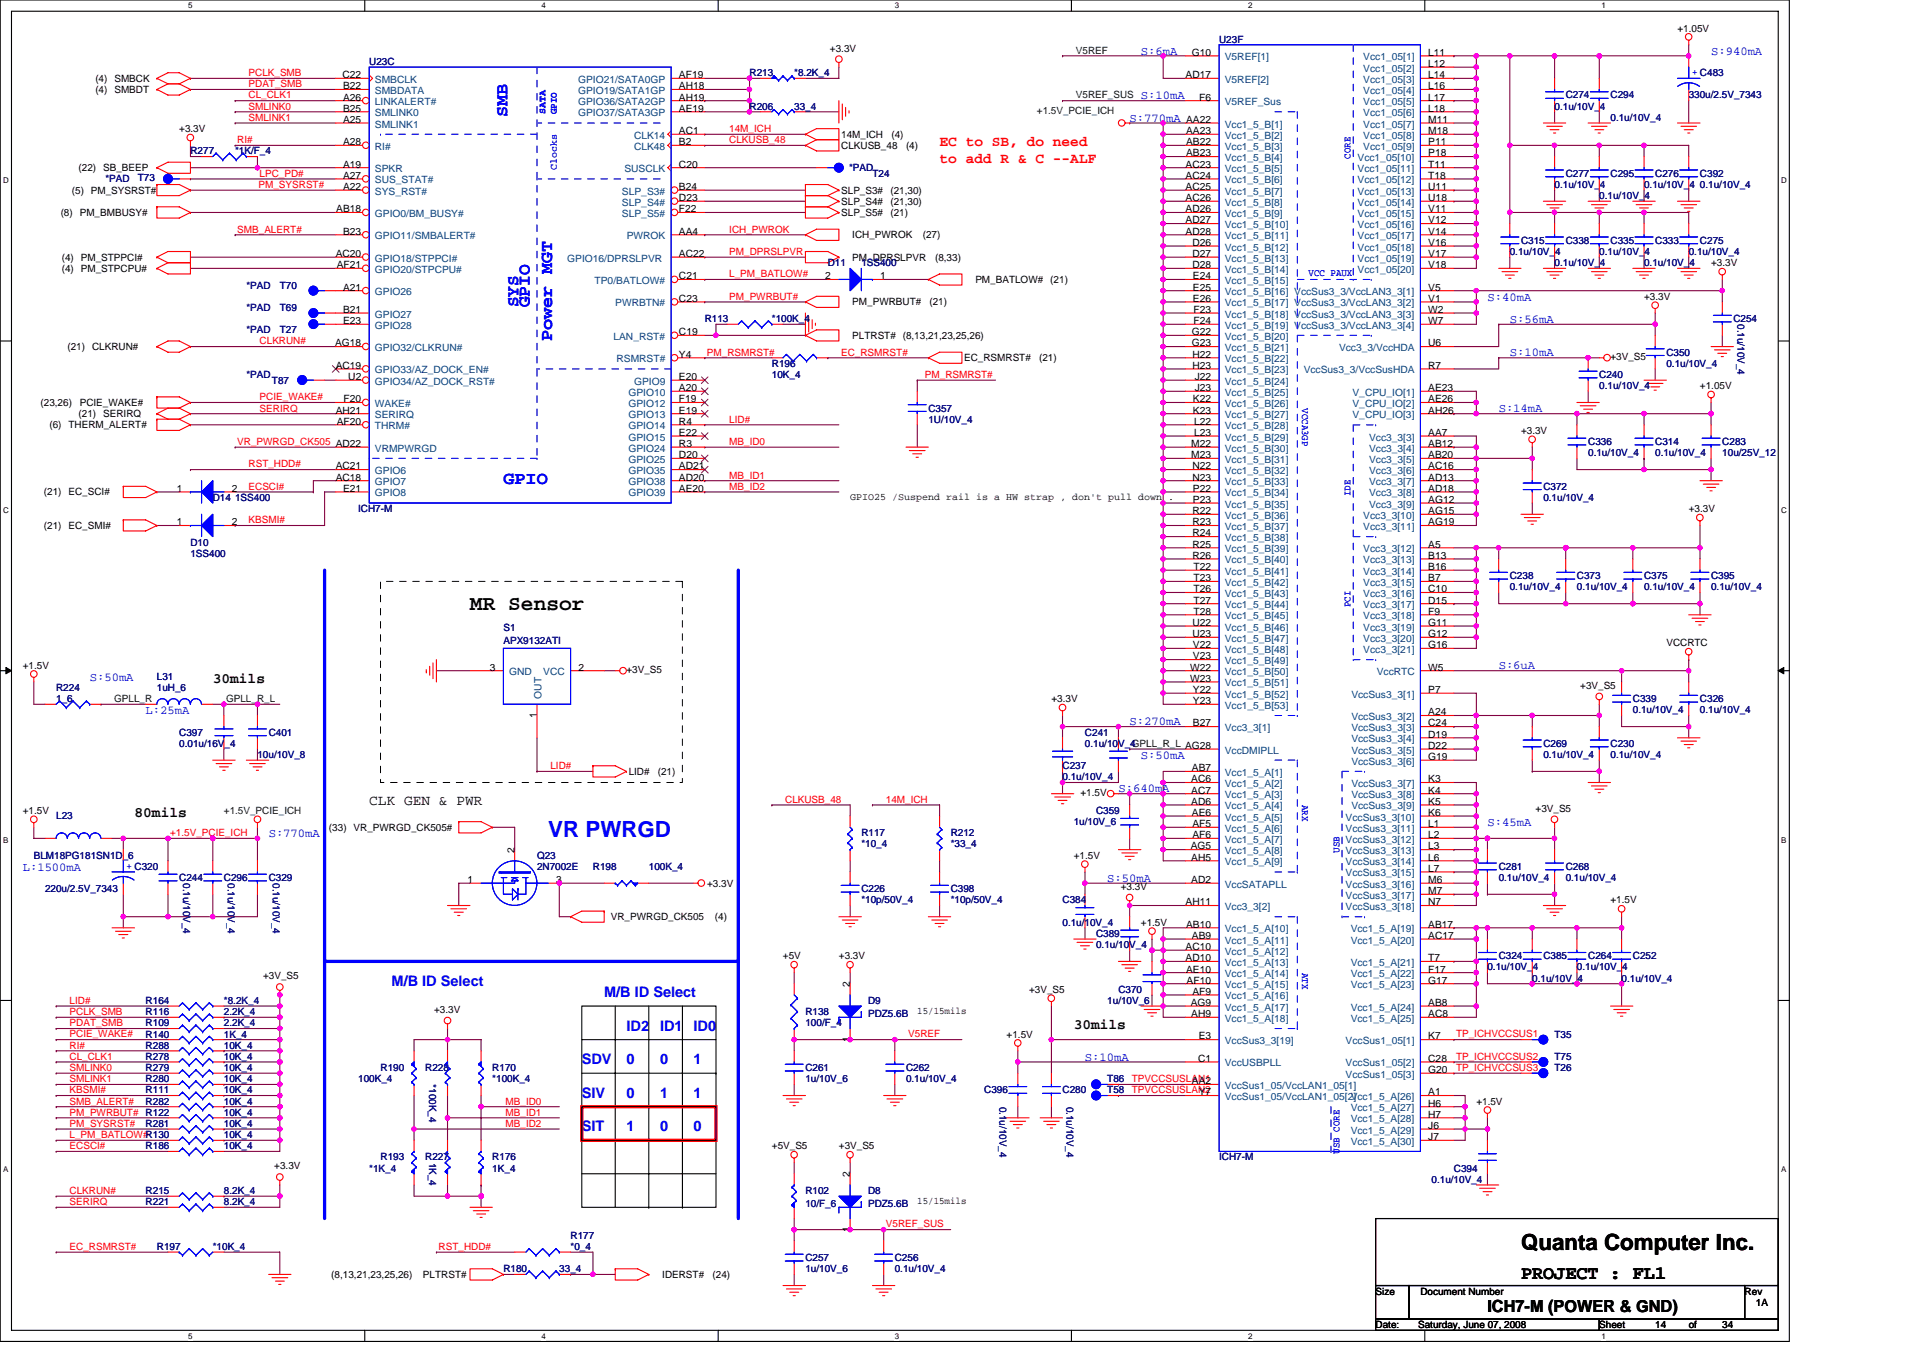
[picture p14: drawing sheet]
<svg xmlns="http://www.w3.org/2000/svg" width="297mm" height="210mm" viewBox="0 0 297 210" stroke-linecap="round" stroke-linejoin="round" font-family="sans-serif">
<defs><g id="words">
<text font-size="3.5" fill="#00f" x="84.7" y="129.3">VR PWRGD</text>
<text font-size="3.5" x="234.9" y="193.2">Quanta Computer Inc.</text>
<text font-size="3.3" x="72.6" y="94.3">MR Sensor</text>
<text font-size="2.9" x="234.9" y="197.7">PROJECT : FL1</text>
<g font-size="2.8" fill="#00f">
<text x="78.4" y="18.1" transform="rotate(-90 78.4 18.1)">SMB</text>
<text x="80.1" y="47.5" transform="rotate(-90 80.1 47.5)">SYS</text>
<text x="81.8" y="47.5" transform="rotate(-90 81.8 47.5)">GPIO</text>
<text x="85.3" y="52.7" transform="rotate(-90 85.3 52.7)">Power MGT</text>
<text x="77.8" y="74.8">GPIO</text>
</g>
<text font-size="2.6" x="229.8" y="202.8">ICH7-M (POWER &amp; GND)</text>
<g font-size="2.2" fill="#f00">
<text x="145.1" y="22.6">EC to SB, do need</text>
<text x="145.1" y="25.2">to add R &amp; C --ALF</text>
</g>
<g font-size="2.2">
<text x="32.9" y="105.5">30mils</text>
<text x="57" y="124.4">CLK GEN &amp; PWR</text>
<text x="20.8" y="126.3">80mils</text>
<text x="165.9" y="159.1">30mils</text>
</g>
<g font-size="2.2" fill="#00f">
<text x="60.5" y="152.4">M/B ID Select</text>
<text x="93.3" y="154.1">M/B ID Select</text>
<text x="96.8" y="159.3">ID2</text>
<text x="102" y="159.3">ID1</text>
<text x="107.1" y="159.3">ID0</text>
<text x="89.9" y="164.5">SDV</text>
<text x="96.8" y="164.5">0</text>
<text x="102" y="164.5">0</text>
<text x="107.1" y="164.5">1</text>
<text x="89.9" y="169.7">SIV</text>
<text x="96.8" y="169.7">0</text>
<text x="102" y="169.7">1</text>
<text x="107.1" y="169.7">1</text>
<text x="89.9" y="174.8">SIT</text>
<text x="96.8" y="174.8">1</text>
<text x="102" y="174.8">0</text>
<text x="107.1" y="174.8">0</text>
</g>
<g font-size="1.9" fill="#00f">
<text x="176.2" y="8.4">S:6mA</text>
<text x="264.3" y="8.4">S:940mA</text>
<text x="176.2" y="15.3">S:10mA</text>
<text x="174.5" y="18.8">S:770mA</text>
<text x="229.8" y="46.4">S:40mA</text>
<text x="233.2" y="49.9">S:56mA</text>
<text x="233.2" y="55.1">S:10mA</text>
<text x="231.5" y="63.7">S:14mA</text>
<text x="13.9" y="105.2">S:50mA</text>
<text x="231.5" y="103.4">S:6uA</text>
<text x="22.5" y="110.3">L:25mA</text>
<text x="174.5" y="112.1">S:270mA</text>
<text x="176.2" y="117.3">S:50mA</text>
<text x="172.8" y="122.4">S:640mA</text>
<text x="41.5" y="129.3">S:770mA</text>
<text x="229.8" y="127.6">S:45mA</text>
<text x="3.5" y="134.5">L:1500mA</text>
<text x="171" y="136.2">S:50mA</text>
<text x="167.6" y="163.9">S:10mA</text>
</g>
<g font-size="1.5">
<text x="259.1" y="4.9">+1.05V</text>
<text x="128.2" y="8">+3.3V</text>
<text x="184.1" y="8.6">G10</text>
<text x="220.6" y="8.6">L11</text>
<text x="220.6" y="10.4">L12</text>
<text x="14.7" y="12.6">(4) SMBCK</text>
<text x="14.7" y="14.4">(4) SMBDT</text>
<text x="52.9" y="12.1">C22</text>
<text x="53" y="13.8">B22</text>
<text x="53" y="15.5">A26</text>
<text x="53" y="17.3">B25</text>
<text x="104.9" y="12.1">AF19</text>
<text x="104.9" y="13.8">AH18</text>
<text x="104.9" y="15.5">AH19</text>
<text x="104.9" y="17.3">AE19</text>
<text x="183.1" y="12.1">AD17</text>
<text x="185.2" y="15.5">F6</text>
<text x="220.6" y="12.1">L14</text>
<text x="220.6" y="13.8">L16</text>
<text x="220.6" y="15.5">L17</text>
<text x="220.6" y="17.3">L18</text>
<text x="27.7" y="20.4">+3.3V</text>
<text x="53" y="19">A25</text>
<text x="53" y="22.4">A28</text>
<text x="104.9" y="20.7">AC1</text>
<text x="104.9" y="22.4">B2</text>
<text x="129.9" y="21.3">14M_ICH</text>
<text x="129.9" y="23">CLKUSB_48</text>
<text x="137.7" y="21.3">(4)</text>
<text x="139.9" y="23">(4)</text>
<text x="183.2" y="19">AA22</text>
<text x="183.2" y="20.7">AA23</text>
<text x="183.2" y="22.4">AB22</text>
<text x="220.6" y="19">M11</text>
<text x="220.6" y="20.7">M18</text>
<text x="220.6" y="22.4">P11</text>
<text x="11.1" y="29.9">(5) PM_SYSRST#</text>
<text x="12.1" y="26.5">(22) SB_BEEP</text>
<text x="53" y="25.9">A19</text>
<text x="53" y="27.6">A27</text>
<text x="53" y="29.4">A22</text>
<text x="104.9" y="25.9">C20</text>
<text x="104.9" y="29.4">B24</text>
<text x="129.9" y="29.9">SLP_S3#</text>
<text x="137.5" y="29.9">(21,30)</text>
<text x="183.1" y="25.9">AC23</text>
<text x="183.1" y="27.6">AC24</text>
<text x="183.1" y="29.4">AC25</text>
<text x="183.2" y="24.2">AB23</text>
<text x="220.6" y="24.2">P18</text>
<text x="220.6" y="25.9">T11</text>
<text x="220.6" y="27.6">T18</text>
<text x="220.6" y="29.4">U11</text>
<text x="9.4" y="33.4">(8) PM_BMBUSY#</text>
<text x="51.9" y="32.8">AB18</text>
<text x="104.9" y="31.1">D23</text>
<text x="104.9" y="32.8">F22</text>
<text x="129.9" y="31.6">SLP_S4#</text>
<text x="129.9" y="33.4">SLP_S5#</text>
<text x="137.5" y="31.6">(21,30)</text>
<text x="137.5" y="33.4">(21)</text>
<text x="183.1" y="31.1">AC26</text>
<text x="183.1" y="32.8">AD26</text>
<text x="183.1" y="34.5">AD27</text>
<text x="220.6" y="31.1">U18</text>
<text x="220.6" y="32.8">V11</text>
<text x="220.6" y="34.5">V12</text>
<text x="9.5" y="40.3">(4) PM_STPPCI#</text>
<text x="9.5" y="42">(4) PM_STPCPU#</text>
<text x="51.9" y="39.7">AC20</text>
<text x="52" y="41.4">AF21</text>
<text x="53" y="36.3">B23</text>
<text x="104.9" y="36.3">AA4</text>
<text x="104.9" y="39.7">AC22</text>
<text x="131.7" y="40.3">PM_DPRSLPVR</text>
<text x="131.7" y="36.8">ICH_PWROK</text>
<text x="142.5" y="36.8">(27)</text>
<text x="144.4" y="40.3">(8,33)</text>
<text x="183.1" y="36.3">AD28</text>
<text x="184.2" y="38">D26</text>
<text x="184.2" y="39.7">D27</text>
<text x="184.2" y="41.4">D28</text>
<text x="220.6" y="36.3">V14</text>
<text x="220.6" y="38">V16</text>
<text x="220.6" y="39.7">V17</text>
<text x="220.6" y="41.4">V18</text>
<text x="264.3" y="41.1">+3.3V</text>
<text x="53" y="44.9">A21</text>
<text x="104.9" y="43.2">C21</text>
<text x="104.9" y="46.6">C23</text>
<text x="127.5" y="43.2">2</text>
<text x="131.7" y="47.2">PM_PWRBUT#</text>
<text x="136" y="43.2">1</text>
<text x="143.6" y="47.2">(21)</text>
<text x="150.7" y="43.7">PM_BATLOW#</text>
<text x="162.2" y="43.7">(21)</text>
<text x="184.3" y="43.2">E24</text>
<text x="184.3" y="44.9">E25</text>
<text x="184.3" y="46.6">E26</text>
<text x="220.6" y="44.9">V5</text>
<text x="220.6" y="46.6">V1</text>
<text x="254" y="46.3">+3.3V</text>
<text x="51.8" y="53.5">AG18</text>
<text x="53" y="48.3">B21</text>
<text x="53" y="50.1">E23</text>
<text x="104.9" y="51.8">C19</text>
<text x="131.7" y="52.4">PLTRST# (8,13,21,23,25,26)</text>
<text x="184.1" y="51.8">G22</text>
<text x="184.1" y="53.5">G23</text>
<text x="184.4" y="48.3">F23</text>
<text x="184.4" y="50.1">F24</text>
<text x="220.6" y="53.5">U6</text>
<text x="220.6" y="48.3">W2</text>
<text x="220.6" y="50.1">W7</text>
<text x="10.4" y="54.1">(21)</text>
<text x="14.2" y="54.1">CLKRUN#</text>
<text x="51.9" y="57">AC19</text>
<text x="53.8" y="58.7">U2</text>
<text x="104.9" y="58.7">E20</text>
<text x="104.9" y="55.3">Y4</text>
<text x="148.9" y="55.8">EC_RSMRST#</text>
<text x="160.5" y="55.8">(21)</text>
<text x="184.2" y="55.3">H22</text>
<text x="184.2" y="57">H23</text>
<text x="184.5" y="58.7">J22</text>
<text x="220.6" y="57">R7</text>
<text x="248.8" y="55.6">+3V_S5</text>
<text x="6.3" y="62.7">(23,26)</text>
<text x="12.1" y="64.5">(21) SERIRQ</text>
<text x="12.3" y="62.7">PCIE_WAKE#</text>
<text x="51.9" y="63.9">AH21</text>
<text x="52" y="65.6">AF20</text>
<text x="53.1" y="62.2">F20</text>
<text x="104.9" y="60.4">A20</text>
<text x="104.9" y="62.2">F19</text>
<text x="104.9" y="63.9">E19</text>
<text x="104.9" y="65.6">R4</text>
<text x="184.3" y="62.2">K22</text>
<text x="184.3" y="63.9">K23</text>
<text x="184.4" y="65.6">L22</text>
<text x="184.5" y="60.4">J23</text>
<text x="220.6" y="60.4">AE23</text>
<text x="220.6" y="62.2">AE26</text>
<text x="220.6" y="63.9">AH26</text>
<text x="262.6" y="60.1">+1.05V</text>
<text x="7.6" y="66.2">(6) THERM_ALERT#</text>
<text x="104.9" y="67.4">E22</text>
<text x="104.9" y="69.1">R3</text>
<text x="104.9" y="70.8">D20</text>
<text x="184" y="69.1">M22</text>
<text x="184" y="70.8">M23</text>
<text x="184.4" y="67.4">L23</text>
<text x="220.6" y="67.4">AA7</text>
<text x="220.6" y="69.1">AB12</text>
<text x="220.6" y="70.8">AB20</text>
<text x="234.9" y="67">+3.3V</text>
<text x="6.8" y="76.5">(21) EC_SCI#</text>
<text x="27.3" y="76">1</text>
<text x="35.8" y="76">2</text>
<text x="51.9" y="72.5">AC21</text>
<text x="51.9" y="74.3">AC18</text>
<text x="53" y="76">E21</text>
<text x="104.9" y="72.5">AD21</text>
<text x="104.9" y="74.3">AD20</text>
<text x="104.9" y="76">AE20</text>
<text x="131.3" y="77.2">GPIO25 /Suspend rail is a HW strap , don't pull down .</text>
<text x="184.2" y="72.5">N22</text>
<text x="184.2" y="74.3">N23</text>
<text x="184.3" y="76">P22</text>
<text x="184.3" y="77.7">P23</text>
<text x="220.6" y="72.5">AC16</text>
<text x="220.6" y="74.3">AD13</text>
<text x="220.6" y="76">AD18</text>
<text x="220.6" y="77.7">AG12</text>
<text x="6.8" y="81.7">(21) EC_SMI#</text>
<text x="27.3" y="81.2">1</text>
<text x="35.8" y="81.2">2</text>
<text x="184.2" y="79.4">R22</text>
<text x="184.2" y="81.2">R23</text>
<text x="184.2" y="82.9">R24</text>
<text x="220.6" y="79.4">AG15</text>
<text x="220.6" y="81.2">AG19</text>
<text x="260.9" y="79.1">+3.3V</text>
<text x="184.2" y="84.6">R25</text>
<text x="184.2" y="86.3">R26</text>
<text x="184.4" y="88.1">T22</text>
<text x="184.4" y="89.8">T23</text>
<text x="220.6" y="84.6">A5</text>
<text x="220.6" y="86.3">B13</text>
<text x="220.6" y="88.1">B16</text>
<text x="220.6" y="89.8">B7</text>
<text x="184.4" y="91.5">T26</text>
<text x="184.4" y="93.3">T27</text>
<text x="184.4" y="95">T28</text>
<text x="220.6" y="91.5">C10</text>
<text x="220.6" y="93.3">D15</text>
<text x="220.6" y="95">F9</text>
<text x="184.2" y="96.7">U22</text>
<text x="184.2" y="98.4">U23</text>
<text x="184.3" y="100.2">V22</text>
<text x="184.3" y="101.9">V23</text>
<text x="220.6" y="96.7">G11</text>
<text x="220.6" y="98.4">G12</text>
<text x="220.6" y="100.2">G16</text>
<text x="257.4" y="99.9">VCCRTC</text>
<text x="3.5" y="103.3">+1.5V</text>
<text x="75.7" y="103.6">3</text>
<text x="89.3" y="103.6">2</text>
<text x="96.8" y="104">+3V_S5</text>
<text x="183.8" y="103.6">W22</text>
<text x="183.8" y="105.3">W23</text>
<text x="184.3" y="107.1">Y22</text>
<text x="220.6" y="107.1">P7</text>
<text x="220.6" y="103.6">W5</text>
<text x="244.1" y="106.4">+3V_S5</text>
<text x="82.9" y="110.9" transform="rotate(-90 82.9 110.9)">1</text>
<text x="162.4" y="108.5">+3.3V</text>
<text x="184.3" y="108.8">Y23</text>
<text x="184.3" y="112.2">B27</text>
<text x="220.6" y="110.5">A24</text>
<text x="220.6" y="112.2">C24</text>
<text x="220.6" y="114">D19</text>
<text x="97.1" y="119.7">LID#</text>
<text x="101.6" y="119.7">(21)</text>
<text x="184.1" y="119.2">AB7</text>
<text x="220.6" y="115.7">D22</text>
<text x="220.6" y="117.4">G19</text>
<text x="3.5" y="125.8">+1.5V</text>
<text x="166.9" y="123">+1.5V</text>
<text x="184" y="120.9">AC6</text>
<text x="184" y="122.6">AC7</text>
<text x="184" y="124.4">AD6</text>
<text x="220.6" y="120.9">K3</text>
<text x="220.6" y="122.6">K4</text>
<text x="220.6" y="124.4">K5</text>
<text x="237.2" y="125.4">+3V_S5</text>
<text x="50.8" y="128.4">(33)</text>
<text x="54.6" y="128.4">VR_PWRGD_CK505#</text>
<text x="79.5" y="131.8" transform="rotate(-90 79.5 131.8)">2</text>
<text x="183.9" y="131.3">AG5</text>
<text x="184.1" y="126.1">AE6</text>
<text x="184.2" y="127.8">AF5</text>
<text x="184.2" y="129.5">AF6</text>
<text x="220.6" y="126.1">K6</text>
<text x="220.6" y="127.8">L1</text>
<text x="220.6" y="129.5">L2</text>
<text x="220.6" y="131.3">L3</text>
<text x="72.2" y="136.4">1</text>
<text x="85.9" y="136.4">3</text>
<text x="109.2" y="137">+3.3V</text>
<text x="165.9" y="132.7">+1.5V</text>
<text x="173.1" y="137.5">+3.3V</text>
<text x="184" y="133">AH5</text>
<text x="184" y="136.4">AD2</text>
<text x="220.6" y="133">L6</text>
<text x="220.6" y="134.7">L7</text>
<text x="220.6" y="136.4">M6</text>
<text x="94.4" y="142.2">VR_PWRGD_CK505</text>
<text x="110.4" y="142.2">(4)</text>
<text x="176.2" y="143">+1.5V</text>
<text x="183.1" y="139.9">AH11</text>
<text x="183.2" y="143.3">AB10</text>
<text x="220.6" y="138.2">M7</text>
<text x="220.6" y="139.9">N7</text>
<text x="220.6" y="143.3">AB17</text>
<text x="248.8" y="139.6">+1.5V</text>
<text x="120.9" y="148.2">+5V</text>
<text x="129.6" y="148.2">+3.3V</text>
<text x="183.1" y="146.8">AC10</text>
<text x="183.1" y="148.5">AD10</text>
<text x="184.1" y="145.1">AB9</text>
<text x="220.6" y="145.1">AC17</text>
<text x="220.6" y="148.5">T7</text>
<text x="40.6" y="151.3">+3V_S5</text>
<text x="131.3" y="152.5" transform="rotate(-90 131.3 152.5)">2</text>
<text x="159" y="153.4">+3V_S5</text>
<text x="183.2" y="150.3">AE10</text>
<text x="183.3" y="152">AF10</text>
<text x="183.9" y="155.4">AG9</text>
<text x="184.2" y="153.7">AF9</text>
<text x="220.6" y="150.3">F17</text>
<text x="220.6" y="152">G17</text>
<text x="220.6" y="155.4">AB8</text>
<text x="67.1" y="156.5">+3.3V</text>
<text x="131.3" y="161" transform="rotate(-90 131.3 161)">1</text>
<text x="141.7" y="156.7">15/15mils</text>
<text x="155.5" y="160.3">+1.5V</text>
<text x="184" y="157.2">AH9</text>
<text x="185.2" y="160.6">E3</text>
<text x="220.6" y="160.6">K7</text>
<text x="220.6" y="157.2">AC8</text>
<text x="184.1" y="167.5">AA2</text>
<text x="185.1" y="164.1">C1</text>
<text x="220.6" y="164.1">C28</text>
<text x="220.6" y="165.8">G20</text>
<text x="185.2" y="169.2">Y7</text>
<text x="220.6" y="169.2">A1</text>
<text x="220.6" y="171">H6</text>
<text x="220.6" y="172.7">H7</text>
<text x="228" y="170.7">+1.5V</text>
<text x="119.2" y="177.6">+5V_S5</text>
<text x="129.6" y="177.6">+3V_S5</text>
<text x="220.6" y="174.4">J6</text>
<text x="220.6" y="176.2">J7</text>
<text x="42.4" y="180.7">+3.3V</text>
<text x="131.3" y="181.9" transform="rotate(-90 131.3 181.9)">2</text>
<text x="131.3" y="190.4" transform="rotate(-90 131.3 190.4)">1</text>
<text x="141.7" y="186.1">15/15mils</text>
<text x="51.2" y="197.4">(8,13,21,23,25,26)</text>
<text x="65.3" y="197.4">PLTRST#</text>
<text x="102.3" y="197.4">IDERST#</text>
<text x="110.1" y="197.4">(24)</text>
<text x="212.5" y="200">Size</text>
<text x="219.4" y="200">Document Number</text>
<text x="269.5" y="200">Rev</text>
<text x="271.2" y="201.8">1A</text>
<text x="212.5" y="205.2">Date:</text>
<text x="219.1" y="205.2">Saturday, June 07, 2008</text>
<text x="247" y="205.2">Sheet</text>
<text x="255.7" y="205.2">14</text>
<text x="260.9" y="205.2">of</text>
<text x="266" y="205.2">34</text>
</g>
<g font-size="1.5" fill="#f00">
<text x="38.4" y="11.8">PCLK_SMB</text>
<text x="38.4" y="16.9">SMLINK0</text>
<text x="38.4" y="15.2">CL_CLK1</text>
<text x="38.4" y="13.5">PDAT_SMB</text>
<text x="36.7" y="22.1">RI#</text>
<text x="38.4" y="18.7">SMLINK1</text>
<text x="112.6" y="20.4">14M_ICH</text>
<text x="112.6" y="22.1">CLKUSB_48</text>
<text x="39.9" y="29">PM_SYSRST#</text>
<text x="40.1" y="27.3">LPC_PD#</text>
<text x="36.7" y="35.9">SMB_ALERT#</text>
<text x="112.6" y="35.9">ICH_PWROK</text>
<text x="112.6" y="39.4">PM_DPRSLPVR</text>
<text x="112.6" y="42.8">L_PM_BATLOW#</text>
<text x="112.6" y="46.3">PM_PWRBUT#</text>
<text x="40.1" y="53.2">CLKRUN#</text>
<text x="109.2" y="54.9">PM_RSMRST#</text>
<text x="129.9" y="54.9">EC_RSMRST#</text>
<text x="142.9" y="58.4">PM_RSMRST#</text>
<text x="40.1" y="63.6">SERIRQ</text>
<text x="40.1" y="61.8">PCIE_WAKE#</text>
<text x="112.6" y="65.3">LID#</text>
<text x="36.7" y="68.7">VR_PWRGD_CK505 AD22</text>
<text x="112.6" y="68.7">MB_ID0</text>
<text x="38.4" y="72.2">RST_HDD#</text>
<text x="38.4" y="75.7">ECSCI#</text>
<text x="112.6" y="75.7">MB_ID2</text>
<text x="112.6" y="73.9">MB_ID1</text>
<text x="38.4" y="80.9">KBSMI#</text>
<text x="85" y="118.9">LID#</text>
<text x="121.3" y="124">CLKUSB_48</text>
<text x="136.8" y="124">14M_ICH</text>
<text x="26.3" y="129.2">+1.5V_PCIE_ICH</text>
<text x="10.7" y="155.1">LID#</text>
<text x="10.7" y="158.6">PDAT_SMB</text>
<text x="10.7" y="160.3">PCIE_WAKE#</text>
<text x="10.7" y="156.8">PCLK_SMB</text>
<text x="140.3" y="160.3">V5REF</text>
<text x="224.9" y="160.3">TP_ICHVCCSUS1</text>
<text x="10.7" y="162">RI#</text>
<text x="10.7" y="163.7">CL_CLK1</text>
<text x="10.7" y="165.5">SMLINK0</text>
<text x="10.7" y="167.2">SMLINK1</text>
<text x="174.8" y="167.2">TPVCCSUSLAN1</text>
<text x="224.9" y="165.5">TP_ICHVCCSUS3</text>
<text x="224.9" y="163.7">TP_ICHVCCSUS2</text>
<text x="10.7" y="172.4">PM_PWRBUT#</text>
<text x="10.7" y="170.7">SMB_ALERT#</text>
<text x="10.7" y="168.9">KBSMI#</text>
<text x="78.1" y="170.7">MB_ID0</text>
<text x="78.1" y="172.4">MB_ID1</text>
<text x="174.8" y="168.9">TPVCCSUSLAN2</text>
<text x="10.7" y="174.1">PM_SYSRST#</text>
<text x="10.7" y="175.9">L_PM_BATLOW#R130</text>
<text x="10.7" y="177.6">ECSCI#</text>
<text x="78.1" y="174.1">MB_ID2</text>
<text x="10.7" y="184.5">CLKRUN#</text>
<text x="10.7" y="186.2">SERIRQ</text>
<text x="136.8" y="189.7">V5REF_SUS</text>
<text x="10.7" y="193.1">EC_RSMRST#</text>
<text x="67.8" y="193.1">RST_HDD#</text>
</g>
<g font-size="1.5" fill="#000080">
<text x="57" y="10">U23C</text>
<text x="115.8" y="11.8">R213</text>
<text x="122.7" y="11.8">*8.2K_4</text>
<text x="188.3" y="6.6">U23F</text>
<text x="115.8" y="17">R206</text>
<text x="122.7" y="17">33_4</text>
<text x="240.1" y="17">0.1u/10V_4</text>
<text x="241.8" y="15.2">C274</text>
<text x="248.8" y="15.2">C294</text>
<text x="260.9" y="15.2">330u/2.5V_7343</text>
<text x="29.4" y="23.9">R277</text>
<text x="36.3" y="23.9">*1K/F_4</text>
<text x="248.8" y="18.7">0.1u/10V_4</text>
<text x="16.3" y="28.2">*PAD</text>
<text x="21.3" y="28">T73</text>
<text x="131.1" y="26.5">*PAD</text>
<text x="134.8" y="27.3">T24</text>
<text x="240.1" y="29">0.1u/10V_4</text>
<text x="241.8" y="27.3">C277</text>
<text x="248.8" y="27.3">C295</text>
<text x="254" y="29">0.1u/10V_4</text>
<text x="255.7" y="27.3">C276</text>
<text x="262.6" y="27.3">C392</text>
<text x="262.6" y="29">0.1u/10V_4</text>
<text x="247" y="30.8">0.1u/10V_4</text>
<text x="127.9" y="41.1">D11</text>
<text x="133" y="41.1">1SS400</text>
<text x="233.2" y="39.4">0.1u/10V_4</text>
<text x="234.9" y="37.7">C315</text>
<text x="240.1" y="41.1">0.1u/10V_4</text>
<text x="241.8" y="37.7">C338</text>
<text x="247" y="39.4">0.1u/10V_4</text>
<text x="248.8" y="37.7">C335</text>
<text x="254" y="41.1">0.1u/10V_4</text>
<text x="255.7" y="37.7">C333</text>
<text x="260.9" y="39.4">0.1u/10V_4</text>
<text x="262.6" y="37.7">C275</text>
<text x="38.1" y="44.6">*PAD</text>
<text x="43.2" y="44.6">T70</text>
<text x="38.1" y="48">*PAD</text>
<text x="38.1" y="51.5">*PAD</text>
<text x="43.2" y="48">T69</text>
<text x="43.2" y="51.5">T27</text>
<text x="108.9" y="49.8">R113</text>
<text x="119.2" y="49.8">*100K_4</text>
<text x="267.8" y="49.8">C254</text>
<text x="268.4" y="50.1" transform="rotate(90 268.4 50.1)">0.1u/10V_4</text>
<text x="38.1" y="58.4">*PAD</text>
<text x="42" y="59.3">T87</text>
<text x="119.2" y="56.7">R196</text>
<text x="119.2" y="58.4">10K_4</text>
<text x="247" y="58.4">C240</text>
<text x="257.4" y="54.9">C350</text>
<text x="257.4" y="56.7">0.1u/10V_4</text>
<text x="143.4" y="63.6">C357</text>
<text x="143.4" y="65.3">1U/10V_4</text>
<text x="247" y="60.1">0.1u/10V_4</text>
<text x="245.3" y="68.8">C336</text>
<text x="245.3" y="70.5">0.1u/10V_4</text>
<text x="255.7" y="68.8">C314</text>
<text x="255.7" y="70.5">0.1u/10V_4</text>
<text x="266" y="68.8">C283</text>
<text x="266" y="70.5">10u/25V_12</text>
<text x="32.9" y="77.4">D14 1SS400</text>
<text x="238.4" y="75.7">C372</text>
<text x="238.4" y="77.4">0.1u/10V_4</text>
<text x="55.3" y="79.1">ICH7-M</text>
<text x="29.4" y="84.3">D10</text>
<text x="29.4" y="86">1SS400</text>
<text x="233.2" y="89.5">C238</text>
<text x="243.6" y="89.5">C373</text>
<text x="254" y="89.5">C375</text>
<text x="264.3" y="89.5">C395</text>
<text x="233.2" y="91.2">0.1u/10V_4</text>
<text x="243.6" y="91.2">0.1u/10V_4</text>
<text x="254" y="91.2">0.1u/10V_4</text>
<text x="264.3" y="91.2">0.1u/10V_4</text>
<text x="77.8" y="97.4">S1</text>
<text x="77.8" y="99.5">APX9132ATI</text>
<text x="8.7" y="106.8">R224</text>
<text x="24.2" y="105">L31</text>
<text x="24.2" y="106.8">1uH_6</text>
<text x="8.7" y="108.5">1_6</text>
<text x="27.7" y="113.7">C397</text>
<text x="41.5" y="113.7">C401</text>
<text x="167.6" y="113.7">C241</text>
<text x="252.2" y="108.5">C339</text>
<text x="252.2" y="110.2">0.1u/10V_4</text>
<text x="262.6" y="108.5">C326</text>
<text x="262.6" y="110.2">0.1u/10V_4</text>
<text x="27.7" y="115.4">0.01u/16V_4</text>
<text x="39.8" y="117.1">10u/10V_8</text>
<text x="164.1" y="118.9">C237</text>
<text x="167.6" y="115.4">0.1u/10V_4GPLL_R_L AG28</text>
<text x="238.4" y="115.4">C269</text>
<text x="238.4" y="117.1">0.1u/10V_4</text>
<text x="248.8" y="115.4">C230</text>
<text x="248.8" y="117.1">0.1u/10V_4</text>
<text x="164.1" y="120.6">0.1u/10V_4</text>
<text x="169.3" y="125.8">C359</text>
<text x="8.7" y="126.6">L23</text>
<text x="133.1" y="129.2">R117</text>
<text x="133.1" y="130.9">*10_4</text>
<text x="146.9" y="129.2">R212</text>
<text x="146.9" y="130.9">*33_4</text>
<text x="165.9" y="127.5">1u/10V_6</text>
<text x="5.2" y="132.7">BLM18PG181SN1D_6</text>
<text x="7" y="137.9">220u/2.5V_7343</text>
<text x="27.7" y="136.1">C244</text>
<text x="28.3" y="136.5" transform="rotate(90 28.3 136.5)">0.1u/10V_4</text>
<text x="34.6" y="136.1">C296</text>
<text x="35.2" y="136.5" transform="rotate(90 35.2 136.5)">0.1u/10V_4</text>
<text x="41.5" y="136.1">C329</text>
<text x="42.1" y="136.5" transform="rotate(90 42.1 136.5)">0.1u/10V_4</text>
<text x="82.9" y="132.7">Q23</text>
<text x="82.9" y="134.4">2N7002E</text>
<text x="91.6" y="134.4">R198</text>
<text x="100.2" y="134.4">100K_4</text>
<text x="133.1" y="137.9">C226</text>
<text x="146.9" y="137.9">C398</text>
<text x="231.5" y="134.4">C281</text>
<text x="231.5" y="136.1">0.1u/10V_4</text>
<text x="241.8" y="134.4">C268</text>
<text x="241.8" y="136.1">0.1u/10V_4</text>
<text x="133.1" y="139.6">*10p/50V_4</text>
<text x="146.9" y="139.6">*10p/50V_4</text>
<text x="164.1" y="139.6">C384</text>
<text x="164.1" y="143">0.1u/10V_4</text>
<text x="169.3" y="144.8">C389</text>
<text x="169.3" y="146.5">0.1u/10V_4</text>
<text x="229.8" y="149.9">0.1u/10V_4</text>
<text x="231.5" y="148.2">C324</text>
<text x="238.4" y="148.2">C385</text>
<text x="243.6" y="149.9">0.1u/10V_4</text>
<text x="245.3" y="148.2">C264</text>
<text x="252.2" y="148.2">C252</text>
<text x="22.5" y="155.1">R164</text>
<text x="34.6" y="155.1">*8.2K_4</text>
<text x="134.1" y="155.1">D9</text>
<text x="171" y="155.1">1u/10V_6</text>
<text x="172.8" y="153.4">C370</text>
<text x="236.7" y="151.7">0.1u/10V_4</text>
<text x="250.5" y="151.7">0.1u/10V_4</text>
<text x="22.5" y="158.6">R109</text>
<text x="22.5" y="160.3">R140</text>
<text x="22.5" y="156.8">R116</text>
<text x="34.6" y="158.6">2.2K_4</text>
<text x="34.6" y="160.3">1K_4</text>
<text x="34.6" y="156.8">2.2K_4</text>
<text x="124.4" y="156.8">R138</text>
<text x="124.4" y="158.6">100/F_4</text>
<text x="134.1" y="157.2">PDZ5.6B</text>
<text x="240.1" y="160.3">T35</text>
<text x="22.5" y="162">R288</text>
<text x="22.5" y="163.8">R278</text>
<text x="22.5" y="167.2">R280</text>
<text x="22.5" y="165.5">R279</text>
<text x="34.6" y="162">10K_4</text>
<text x="34.6" y="163.8">10K_4</text>
<text x="34.6" y="167.2">10K_4</text>
<text x="34.6" y="165.5">10K_4</text>
<text x="55.3" y="167.2">100K_4</text>
<text x="58.8" y="165.5">R190</text>
<text x="65.7" y="165.5">R228</text>
<text x="66.3" y="167.6" transform="rotate(90 66.3 167.6)">*100K_4</text>
<text x="76" y="165.5">R170</text>
<text x="76" y="167.2">*100K_4</text>
<text x="124.4" y="165.5">C261</text>
<text x="124.4" y="167.2">1u/10V_6</text>
<text x="140" y="165.5">C262</text>
<text x="140" y="167.2">0.1u/10V_4</text>
<text x="171" y="167.2">T86</text>
<text x="240.1" y="163.8">T75</text>
<text x="240.1" y="165.5">T26</text>
<text x="22.5" y="170.7">R282</text>
<text x="22.5" y="172.4">R122</text>
<text x="22.5" y="169">R111</text>
<text x="34.6" y="170.7">10K_4</text>
<text x="34.6" y="172.4">10K_4</text>
<text x="34.6" y="169">10K_4</text>
<text x="152" y="169">C396</text>
<text x="154.4" y="171" transform="rotate(90 154.4 171)">0.1u/10V_4</text>
<text x="164.1" y="169">C280</text>
<text x="164.8" y="171" transform="rotate(90 164.8 171)">0.1u/10V_4</text>
<text x="171" y="169">T58</text>
<text x="22.5" y="177.6">R186</text>
<text x="22.5" y="174.1">R281</text>
<text x="34.6" y="175.9">10K_4</text>
<text x="34.6" y="177.6">10K_4</text>
<text x="34.6" y="174.1">10K_4</text>
<text x="58.8" y="179.3">R193</text>
<text x="65.7" y="179.3">R227</text>
<text x="66.3" y="179.6" transform="rotate(90 66.3 179.6)">1K_4</text>
<text x="76" y="179.3">R176</text>
<text x="188.3" y="179.3">ICH7-M</text>
<text x="22.5" y="184.5">R215</text>
<text x="34.6" y="184.5">8.2K_4</text>
<text x="57" y="181">*1K_4</text>
<text x="76" y="181">1K_4</text>
<text x="124.4" y="184.5">R102</text>
<text x="134.1" y="184.5">D8</text>
<text x="221.1" y="182.8">0.1u/10V_4</text>
<text x="224.6" y="181">C394</text>
<text x="22.5" y="186.2">R221</text>
<text x="34.6" y="186.2">8.2K_4</text>
<text x="88.1" y="191.4">R177</text>
<text x="124.4" y="186.6">10/F_6</text>
<text x="134.1" y="186.6">PDZ5.6B</text>
<text x="24.2" y="193.1">R197</text>
<text x="32.9" y="193.1">*10K_4</text>
<text x="77.8" y="196.6">R180</text>
<text x="86.4" y="196.6">33_4</text>
<text x="88.1" y="193.1">*0_4</text>
<text x="124.4" y="194.9">C257</text>
<text x="124.4" y="196.6">1u/10V_6</text>
<text x="138.2" y="194.9">C256</text>
<text x="138.2" y="196.6">0.1u/10V_4</text>
</g>
<g font-size="1.5" fill="#004000">
<text x="166.2" y="8.3">V5REF</text>
<text x="160.2" y="17.6">+1.5V_PCIE_ICH</text>
<text x="166.2" y="15.2">V5REF_SUS</text>
<text x="17.6" y="108.5">GPLL_R</text>
<text x="34.9" y="108.5">GPLL_R_L</text>
<text x="34.6" y="125.8">+1.5V_PCIE_ICH</text>
</g>
<g font-size="1.5" fill="#004080">
<text x="189.2" y="9.3">V5REF[1]</text>
<text x="210.6" y="9.3">Vcc1_05[1]</text>
<text x="210.6" y="11.1">Vcc1_05[2]</text>
<text x="57.9" y="12.8">SMBCLK</text>
<text x="57.9" y="14.5">SMBDATA</text>
<text x="57.9" y="16.3">LINKALERT#</text>
<text x="57.9" y="18">SMLINK0</text>
<text x="89.3" y="12.8">GPIO21/SATA0GP</text>
<text x="89.3" y="14.5">GPIO19/SATA1GP</text>
<text x="89.3" y="16.3">GPIO36/SATA2GP</text>
<text x="89.3" y="18">GPIO37/SATA3GP</text>
<text x="189.2" y="12.8">V5REF[2]</text>
<text x="189.2" y="16.3">V5REF_Sus</text>
<text x="210.6" y="12.8">Vcc1_05[3]</text>
<text x="210.6" y="14.5">Vcc1_05[4]</text>
<text x="210.6" y="16.3">Vcc1_05[5]</text>
<text x="210.6" y="18">Vcc1_05[6]</text>
<text x="57.9" y="19.7">SMLINK1</text>
<text x="57.9" y="23.2">RI#</text>
<text x="97.9" y="21.4">CLK14</text>
<text x="97.9" y="23.2">CLK48</text>
<text x="189.2" y="19.7">Vcc1_5_B[1]</text>
<text x="189.2" y="21.4">Vcc1_5_B[2]</text>
<text x="189.2" y="23.2">Vcc1_5_B[3]</text>
<text x="210.6" y="19.7">Vcc1_05[7]</text>
<text x="210.6" y="21.4">Vcc1_05[8]</text>
<text x="210.6" y="23.2">Vcc1_05[9]</text>
<text x="57.9" y="26.6">SPKR</text>
<text x="57.9" y="28.3">SUS_STAT#</text>
<text x="96.5" y="26.6">SUSCLK</text>
<text x="189.2" y="24.9">Vcc1_5_B[4]</text>
<text x="189.2" y="26.6">Vcc1_5_B[5]</text>
<text x="189.2" y="28.3">Vcc1_5_B[6]</text>
<text x="209.7" y="24.9">Vcc1_05[10]</text>
<text x="209.7" y="26.6">Vcc1_05[11]</text>
<text x="209.7" y="28.3">Vcc1_05[12]</text>
<text x="57.9" y="30.1">SYS_RST#</text>
<text x="57.9" y="33.5">GPIO0/BM_BUSY#</text>
<text x="96.1" y="30.1">SLP_S3#</text>
<text x="96.1" y="31.8">SLP_S4#</text>
<text x="96.1" y="33.5">SLP_S5#</text>
<text x="189.2" y="30.1">Vcc1_5_B[7]</text>
<text x="189.2" y="31.8">Vcc1_5_B[8]</text>
<text x="189.2" y="33.5">Vcc1_5_B[9]</text>
<text x="189.2" y="35.2">Vcc1_5_B[10]</text>
<text x="209.7" y="30.1">Vcc1_05[13]</text>
<text x="209.7" y="31.8">Vcc1_05[14]</text>
<text x="209.7" y="33.5">Vcc1_05[15]</text>
<text x="209.7" y="35.2">Vcc1_05[16]</text>
<text x="57.9" y="37">GPIO11/SMBALERT#</text>
<text x="57.9" y="40.4">GPIO18/STPPCI#</text>
<text x="87.6" y="40.4">GPIO16/DPRSLPVR</text>
<text x="96.8" y="37">PWROK</text>
<text x="189.2" y="37">Vcc1_5_B[11]</text>
<text x="189.2" y="38.7">Vcc1_5_B[12]</text>
<text x="189.2" y="40.4">Vcc1_5_B[13]</text>
<text x="209.7" y="37">Vcc1_05[17]</text>
<text x="209.7" y="38.7">Vcc1_05[18]</text>
<text x="209.7" y="40.4">Vcc1_05[19]</text>
<text x="57.9" y="42.2">GPIO20/STPCPU#</text>
<text x="57.9" y="45.6">GPIO26</text>
<text x="91.8" y="43.9">TP0/BATLOW#</text>
<text x="95" y="47.3">PWRBTN#</text>
<text x="189.2" y="42.2">Vcc1_5_B[14]</text>
<text x="189.2" y="43.9">Vcc1_5_B[15]</text>
<text x="189.2" y="45.6">Vcc1_5_B[16] VccSus3_3/VccLAN3_3[1]</text>
<text x="189.2" y="47.3">Vcc1_5_B[17] VccSus3_3/VccLAN3_3[2]</text>
<text x="209.7" y="42.2">Vcc1_05[20]</text>
<text x="57.9" y="49.1">GPIO27</text>
<text x="57.9" y="50.8">GPIO28</text>
<text x="94.8" y="52.5">LAN_RST#</text>
<text x="189.2" y="49.1">Vcc1_5_B[18] VccSus3_3/VccLAN3_3[3]</text>
<text x="189.2" y="50.8">Vcc1_5_B[19] VccSus3_3/VccLAN3_3[4]</text>
<text x="189.2" y="52.5">Vcc1_5_B[20]</text>
<text x="57.9" y="54.3">GPIO32/CLKRUN#</text>
<text x="57.9" y="57.7">GPIO33/AZ_DOCK_EN#</text>
<text x="57.9" y="59.4">GPIO34/AZ_DOCK_RST#</text>
<text x="95.2" y="56">RSMRST#</text>
<text x="98" y="59.4">GPIO9</text>
<text x="189.2" y="54.3">Vcc1_5_B[21]</text>
<text x="189.2" y="56">Vcc1_5_B[22]</text>
<text x="189.2" y="57.7">Vcc1_5_B[23]</text>
<text x="189.2" y="59.4">Vcc1_5_B[24]</text>
<text x="201.4" y="57.7">VccSus3_3/VccSusHDA</text>
<text x="206.8" y="54.3">Vcc3_3/VccHDA</text>
<text x="57.9" y="62.9">WAKE#</text>
<text x="57.9" y="64.6">SERIRQ</text>
<text x="97.1" y="61.2">GPIO10</text>
<text x="97.1" y="62.9">GPIO12</text>
<text x="97.1" y="64.6">GPIO13</text>
<text x="189.2" y="61.2">Vcc1_5_B[25]</text>
<text x="189.2" y="62.9">Vcc1_5_B[26]</text>
<text x="189.2" y="64.6">Vcc1_5_B[27]</text>
<text x="208.9" y="61.2">V_CPU_IO[1]</text>
<text x="208.9" y="62.9">V_CPU_IO[2]</text>
<text x="208.9" y="64.6">V_CPU_IO[3]</text>
<text x="57.9" y="66.3">THRM#</text>
<text x="57.9" y="69.8">VRMPWRGD</text>
<text x="97.1" y="66.3">GPIO14</text>
<text x="97.1" y="68.1">GPIO15</text>
<text x="97.1" y="69.8">GPIO24</text>
<text x="97.1" y="71.5">GPIO25</text>
<text x="189.2" y="66.3">Vcc1_5_B[28]</text>
<text x="189.2" y="68.1">Vcc1_5_B[29]</text>
<text x="189.2" y="69.8">Vcc1_5_B[30]</text>
<text x="189.2" y="71.5">Vcc1_5_B[31]</text>
<text x="211.5" y="68.1">Vcc3_3[3]</text>
<text x="211.5" y="69.8">Vcc3_3[4]</text>
<text x="211.5" y="71.5">Vcc3_3[5]</text>
<text x="57.9" y="73.3">GPIO6</text>
<text x="57.9" y="75">GPIO7</text>
<text x="57.9" y="76.7">GPIO8</text>
<text x="97.1" y="73.3">GPIO35</text>
<text x="97.1" y="75">GPIO38</text>
<text x="97.1" y="76.7">GPIO39</text>
<text x="189.2" y="73.3">Vcc1_5_B[32]</text>
<text x="189.2" y="75">Vcc1_5_B[33]</text>
<text x="189.2" y="76.7">Vcc1_5_B[34]</text>
<text x="211.5" y="73.3">Vcc3_3[6]</text>
<text x="211.5" y="75">Vcc3_3[7]</text>
<text x="211.5" y="76.7">Vcc3_3[8]</text>
<text x="189.2" y="78.4">Vcc1_5_B[35]</text>
<text x="189.2" y="80.2">Vcc1_5_B[36]</text>
<text x="189.2" y="81.9">Vcc1_5_B[37]</text>
<text x="189.2" y="83.6">Vcc1_5_B[38]</text>
<text x="210.6" y="80.2">Vcc3_3[10]</text>
<text x="210.6" y="81.9">Vcc3_3[11]</text>
<text x="211.5" y="78.4">Vcc3_3[9]</text>
<text x="189.2" y="85.3">Vcc1_5_B[39]</text>
<text x="189.2" y="87.1">Vcc1_5_B[40]</text>
<text x="189.2" y="88.8">Vcc1_5_B[41]</text>
<text x="210.6" y="85.3">Vcc3_3[12]</text>
<text x="210.6" y="87.1">Vcc3_3[13]</text>
<text x="210.6" y="88.8">Vcc3_3[14]</text>
<text x="189.2" y="90.5">Vcc1_5_B[42]</text>
<text x="189.2" y="92.2">Vcc1_5_B[43]</text>
<text x="189.2" y="94">Vcc1_5_B[44]</text>
<text x="189.2" y="95.7">Vcc1_5_B[45]</text>
<text x="210.6" y="90.5">Vcc3_3[15]</text>
<text x="210.6" y="92.2">Vcc3_3[16]</text>
<text x="210.6" y="94">Vcc3_3[17]</text>
<text x="210.6" y="95.7">Vcc3_3[18]</text>
<text x="189.2" y="97.4">Vcc1_5_B[46]</text>
<text x="189.2" y="99.2">Vcc1_5_B[47]</text>
<text x="189.2" y="100.9">Vcc1_5_B[48]</text>
<text x="210.6" y="97.4">Vcc3_3[19]</text>
<text x="210.6" y="99.2">Vcc3_3[20]</text>
<text x="210.6" y="100.9">Vcc3_3[21]</text>
<text x="78.6" y="104.3">GND</text>
<text x="83.7" y="107.9" transform="rotate(-90 83.7 107.9)">OUT</text>
<text x="83.9" y="104.3">VCC</text>
<text x="189.2" y="102.6">Vcc1_5_B[49]</text>
<text x="189.2" y="104.3">Vcc1_5_B[50]</text>
<text x="189.2" y="106.1">Vcc1_5_B[51]</text>
<text x="189.2" y="107.8">Vcc1_5_B[52]</text>
<text x="208.7" y="107.8">VccSus3_3[1]</text>
<text x="212.7" y="104.3">VccRTC</text>
<text x="189.2" y="109.5">Vcc1_5_B[53]</text>
<text x="189.2" y="113">Vcc3_3[1]</text>
<text x="208.7" y="111.3">VccSus3_3[2]</text>
<text x="208.7" y="113">VccSus3_3[3]</text>
<text x="189.2" y="116.4">VccDMIPLL</text>
<text x="189.2" y="119.9">Vcc1_5_A[1]</text>
<text x="208.7" y="114.7">VccSus3_3[4]</text>
<text x="208.7" y="116.4">VccSus3_3[5]</text>
<text x="208.7" y="118.2">VccSus3_3[6]</text>
<text x="189.2" y="121.6">Vcc1_5_A[2]</text>
<text x="189.2" y="123.3">Vcc1_5_A[3]</text>
<text x="189.2" y="125.1">Vcc1_5_A[4]</text>
<text x="208.7" y="121.6">VccSus3_3[7]</text>
<text x="208.7" y="123.3">VccSus3_3[8]</text>
<text x="208.7" y="125.1">VccSus3_3[9]</text>
<text x="189.2" y="126.8">Vcc1_5_A[5]</text>
<text x="189.2" y="128.5">Vcc1_5_A[6]</text>
<text x="189.2" y="130.2">Vcc1_5_A[7]</text>
<text x="189.2" y="132">Vcc1_5_A[8]</text>
<text x="207.9" y="126.8">VccSus3_3[10]</text>
<text x="207.9" y="128.5">VccSus3_3[11]</text>
<text x="207.9" y="130.2">VccSus3_3[12]</text>
<text x="207.9" y="132">VccSus3_3[13]</text>
<text x="189.2" y="133.7">Vcc1_5_A[9]</text>
<text x="189.2" y="137.2">VccSATAPLL</text>
<text x="207.9" y="133.7">VccSus3_3[14]</text>
<text x="207.9" y="135.4">VccSus3_3[15]</text>
<text x="207.9" y="137.2">VccSus3_3[16]</text>
<text x="189.2" y="140.6">Vcc3_3[2]</text>
<text x="207.9" y="138.9">VccSus3_3[17]</text>
<text x="207.9" y="140.6">VccSus3_3[18]</text>
<text x="189.2" y="144.1">Vcc1_5_A[10]</text>
<text x="189.2" y="145.8">Vcc1_5_A[11]</text>
<text x="189.2" y="147.5">Vcc1_5_A[12]</text>
<text x="189.2" y="149.2">Vcc1_5_A[13]</text>
<text x="208.6" y="144.1">Vcc1_5_A[19]</text>
<text x="208.6" y="145.8">Vcc1_5_A[20]</text>
<text x="208.6" y="149.2">Vcc1_5_A[21]</text>
<text x="189.2" y="151">Vcc1_5_A[14]</text>
<text x="189.2" y="152.7">Vcc1_5_A[15]</text>
<text x="189.2" y="154.4">Vcc1_5_A[16]</text>
<text x="208.6" y="151">Vcc1_5_A[22]</text>
<text x="208.6" y="152.7">Vcc1_5_A[23]</text>
<text x="189.2" y="156.1">Vcc1_5_A[17]</text>
<text x="189.2" y="157.9">Vcc1_5_A[18]</text>
<text x="189.2" y="161.3">VccSus3_3[19]</text>
<text x="207.9" y="161.3">VccSus1_05[1]</text>
<text x="208.6" y="156.1">Vcc1_5_A[24]</text>
<text x="208.6" y="157.9">Vcc1_5_A[25]</text>
<text x="189.2" y="164.8">VccUSBPLL</text>
<text x="207.9" y="164.8">VccSus1_05[2]</text>
<text x="207.9" y="166.5">VccSus1_05[3]</text>
<text x="189.2" y="168.3">VccSus1_05/VccLAN1_05[1]</text>
<text x="189.2" y="170">VccSus1_05/VccLAN1_05[2]</text>
<text x="208.6" y="170">Vcc1_5_A[26]</text>
<text x="208.6" y="171.7">Vcc1_5_A[27]</text>
<text x="208.6" y="173.4">Vcc1_5_A[28]</text>
<text x="208.6" y="175.2">Vcc1_5_A[29]</text>
<text x="208.6" y="176.9">Vcc1_5_A[30]</text>
</g>
<g font-size="1.5" fill="#00f">
<text x="261.4" y="11.6">+ C483</text>
<text x="84.3" y="17.6" transform="rotate(-90 84.3 17.6)">SATA</text>
<text x="86" y="17.6" transform="rotate(-90 86 17.6)">GPIO</text>
<text x="86" y="26.3" transform="rotate(-90 86 26.3)">Clocks</text>
<text x="208.6" y="24.5" transform="rotate(-90 208.6 24.5)">CORE</text>
<text x="202.1" y="42.7">VCC PAUX</text>
<text x="201.2" y="63.1" transform="rotate(90 201.2 63.1)">VCCA3GP</text>
<text x="208.6" y="76.7" transform="rotate(-90 208.6 76.7)">IDE</text>
<text x="208.6" y="93.8" transform="rotate(-90 208.6 93.8)">PCI</text>
<text x="201.2" y="124.4" transform="rotate(90 201.2 124.4)">ARX</text>
<text x="206.9" y="131.8" transform="rotate(-90 206.9 131.8)">USB</text>
<text x="19.6" y="134.2">+ C320</text>
<text x="201.2" y="150.3" transform="rotate(90 201.2 150.3)">ATX</text>
<text x="206.9" y="178.3" transform="rotate(-90 206.9 178.3)">USB CORE</text>
</g>
<g font-size="1.2">
<text x="29.1" y="1.3">5</text>
<text x="83.6" y="1.3">4</text>
<text x="138.2" y="1.3">3</text>
<text x="192.8" y="1.3">2</text>
<text x="247.4" y="1.3">1</text>
<text x=".5" y="28.3">D</text>
<text x="275.1" y="28.3">D</text>
<text x=".5" y="79.2">C</text>
<text x="275.1" y="79.2">C</text>
<text x=".5" y="130.2">B</text>
<text x="275.1" y="130.2">B</text>
<text x=".5" y="181.1">A</text>
<text x="275.1" y="181.1">A</text>
<text x="29.1" y="206.8">5</text>
<text x="83.6" y="206.8">4</text>
<text x="138.2" y="206.8">3</text>
<text x="192.8" y="206.8">2</text>
<text x="247.4" y="206.8">1</text>
</g>
</g></defs>
<path d="M0 0h276.4v207.3h-276.4zM1.8 1.7h272.9v203.8h-272.9z" fill="none" stroke="#000" stroke-width=".17"/>
<g fill="#fff">
<path d="M29.1 .2h.6v1.4h-.6z"/>
<path d="M29.1 205.7h.6v1.4h-.6z"/>
</g>
<path d="M56.3 0v1.7M56.3 205.5v1.8" fill="none" stroke="#000" stroke-width=".17"/>
<g fill="#fff">
<path d="M83.6 .2h.7v1.4h-.7z"/>
<path d="M83.6 205.7h.7v1.4h-.7z"/>
</g>
<path d="M110.9 0v1.7M110.9 205.5v1.8" fill="none" stroke="#000" stroke-width=".17"/>
<g fill="#fff">
<path d="M138.2 .2h.7v1.4h-.7z"/>
<path d="M138.2 205.7h.7v1.4h-.7z"/>
</g>
<path d="M165.5 0v1.7M165.5 205.5v1.8" fill="none" stroke="#000" stroke-width=".17"/>
<g fill="#fff">
<path d="M192.8 .2h.6v1.4h-.6z"/>
<path d="M192.8 205.7h.6v1.4h-.6z"/>
</g>
<path d="M220.1 0v1.7M220.1 205.5v1.8" fill="none" stroke="#000" stroke-width=".17"/>
<g fill="#fff">
<path d="M247.4 .2h.6v1.4h-.6z"/>
<path d="M247.4 205.7h.6v1.4h-.6z"/>
<path d="M.5 27.2h.8v1.4h-.8z"/>
<path d="M275.1 27.2h.9v1.4h-.9z"/>
<path d="M.5 78.1h.8v1.4h-.8z"/>
<path d="M275.1 78.1h.9v1.4h-.9z"/>
</g>
<path d="M0 52.7h1.8M274.7 52.7h1.7" fill="none" stroke="#000" stroke-width=".17"/>
<g fill="#fff">
<path d="M.5 129.1h.8v1.4h-.8z"/>
<path d="M275.1 129.1h.8v1.4h-.8z"/>
</g>
<path d="M0 103.6h1.8M274.7 103.6h1.7" fill="none" stroke="#000" stroke-width=".17"/>
<path d="M.9 103.1l.9 .5-.9 .5zM274.7 103.6l.8-.5v1z" fill="#000" stroke="#000" stroke-width=".15"/>
<g fill="#fff">
<path d="M.5 180h.8v1.4h-.8z"/>
<path d="M275.1 180h.8v1.4h-.8z"/>
</g>
<g fill="none" stroke="#000" stroke-width=".17">
<path d="M0 154.6h1.8M89.9 155.4h20.7v31.1h-20.7zM95 155.4v31.1M100.2 155.4v31.1M105.4 155.4v31.1M274.7 154.6h1.7M89.9 171h20.7v5.2h-20.7zM89.9 160.6h20.7M89.9 176.2h20.7zM89.9 165.8h20.7M110.6 165.8h.1M110.6 176.2h.1"/>
<path d="M89.9 181.4h20.7M100.2 186.5h.1M105.4 186.5h.1M212.5 188.3h62.2v10.3h-62.2zM212.5 198.6h5.2v5.2h-5.2zM217.7 198.6h51.8v5.2h-51.8zM269.5 198.6h5.2v5.2h-5.2zM212.5 203.8h34.5v1.7h-34.5zM247 203.8h27.7v1.7h-27.7z"/>
</g>
<g fill="none" stroke="#800040" stroke-width=".17">
<path d="M29.4 13.8h.1M29.4 12.1h.1M29.4 12.1h22.5M29.4 13.8h22.5M36.3 17.3h.1M36.3 19h.1M36.3 15.6h.1M36.3 19h15.6M36.3 15.6h15.6M36.3 17.3h15.6M108.9 12.1h6.9M108.9 13.8h6.9"/>
<path d="M108.9 15.6h.1M108.9 17.3h6.9M108.9 15.6h6.9M115.8 12.1h1.7M115.8 15.6v1.7M115.8 12.1h.1M115.8 13.8h.1M115.8 17.3h.1M115.8 17.3h1.7M115.8 12.1v3.5M124.4 17.3h5.2M129.6 10.4v1.7h-5.2"/>
<path d="M164.1 8.6h.1M164.1 15.6h.1M164.1 8.6h15.6M164.1 15.6h19M174.5 19h.1M174.5 19h5.2M179.7 8.6v3.5h3.4M179.7 19v1.7M179.7 19h3.4M179.7 8.6h3.4M224.6 17.3h3.4M224.6 19h3.4"/>
<path d="M224.6 10.4h3.4M224.6 15.6h.1M224.6 13.8h3.4M224.6 8.6h.1M224.6 12.1h.1M224.6 8.6h3.4M224.6 15.6h3.4M224.6 12.1h3.4M228 8.6v1.8M228 12.1h.1M228 19h.1M228 15.6v1.7"/>
<path d="M228 17.3h.1M228 8.6h5.2M228 10.4h.1M228 13.8v1.8M228 10.4v3.4M228 17.3v12.1M233.2 8.6h.1M233.2 8.6v13.9M233.2 8.6h6.9M240.1 8.6v3.5M240.1 8.6h6.9M240.1 17.3v1.7"/>
<path d="M247 8.6h.1M247 17.3v1.7M247 8.6v3.5M260.9 6.9v1.7h-13.9M260.9 15.6v3.4M29.4 27.6h.1M29.4 32.8h22.5M29.4 39.7h22.5M29.4 29.4h.1M29.4 22.5v1.7h1.7M29.4 25.9h10.4M29.4 29.4h22.5"/>
<path d="M29.4 27.6h22.5M36.3 36.3h.1M36.3 22.5h.1M36.3 22.5h15.6M36.3 36.3h15.6M39.8 24.2v1.7M39.8 25.9h.1M39.8 25.9h12.1M108.9 31.1h15.5M108.9 20.7h.1M108.9 22.5h.1M108.9 25.9h17.2"/>
<path d="M108.9 39.7h.1M108.9 29.4h15.5M108.9 36.3h.1M108.9 32.8h15.5M108.9 22.5h15.5M108.9 39.7h15.5M108.9 20.7h15.5M108.9 36.3h15.5M179.7 38h.1M179.7 29.4h.1M179.7 36.3h.1M179.7 25.9h.1"/>
<path d="M179.7 39.7v1.8M179.7 39.7h.1M179.7 27.6h.1M179.7 36.3h3.4M179.7 38h3.4M179.7 34.5h3.4M179.7 31.1v1.7h3.4M179.7 31.1h.1M179.7 24.2h.1M179.7 34.5h.1M179.7 20.7h.1M179.7 22.5h.1"/>
<path d="M179.7 32.8h.1M179.7 29.4h3.4M179.7 27.6h3.4M179.7 24.2h3.4M179.7 25.9h3.4M179.7 31.1h3.4M179.7 20.7h3.4M179.7 22.5h3.4M179.7 20.7v10.4M179.7 32.8v6.9M179.7 39.7h3.4M224.6 38h3.4"/>
<path d="M224.6 39.7h3.4M224.6 34.5h3.4M224.6 36.3h3.4M224.6 31.1h.1M224.6 29.4h.1M224.6 32.8h3.4M224.6 22.5h3.4M224.6 24.2h3.4M224.6 27.6h3.4M224.6 25.9h3.4M224.6 20.7h3.4M224.6 31.1h3.4"/>
<path d="M224.6 29.4h3.4M228 20.7h.1M228 25.9h.1M228 22.5h.1M228 32.8h.1M228 36.3h.1M228 34.5h.1M228 39.7h.1M228 29.4v1.7M228 27.6h.1M228 32.8v8.7h-3.4M228 38h.1"/>
<path d="M228 31.1v1.7M228 24.2h.1M233.2 32.8v1.7M233.2 22.5h.1M233.2 22.5h27.7v1.7M233.2 22.5v10.3M233.2 32.8h27.7v1.7M233.2 32.8h.1M233.2 39.7v1.8M240.1 22.5h.1M240.1 32.8v1.7M240.1 22.5v1.7"/>
<path d="M240.1 32.8h.1M240.1 29.4v1.7M240.1 39.7v1.8M247 22.5h.1M247 32.8v1.7M247 22.5v1.7M247 32.8h.1M247 29.4v1.7M247 39.7v1.8M254 22.5v1.7M254 22.5h.1M254 32.8v1.7"/>
<path d="M254 32.8h.1M254 29.4v1.7M254 39.7v1.8M260.9 29.4v1.7M260.9 39.7v1.8M29.4 41.5h22.5M29.4 53.6h.1M29.4 53.6h22.5M50.1 58.7h1.8M108.9 51.8h1.7M108.9 43.2h.1M108.9 46.7h.1"/>
<path d="M108.9 55.3h.1M108.9 55.3h10.3M108.9 43.2h19M108.9 46.7h15.5M110.6 51.8h.1M110.6 51.8h13.8M112.3 50.1h-1.7v1.7M120.9 50.1h3.5M127.9 55.3h.1M127.9 55.3h15.5M136.5 43.2h6.9M141.7 58.7h.1"/>
<path d="M141.7 58.7v1.8M141.7 58.7h12.1M179.7 55.3h.1M179.7 58.7v1.8M179.7 58.7h.1M179.7 55.3h3.4M179.7 57h3.4M179.7 51.8h3.4M179.7 53.6h3.4M179.7 50.1h3.4M179.7 48.4h3.4M179.7 44.9h.1"/>
<path d="M179.7 48.4h.1M179.7 44.9h3.4M179.7 43.2h3.4M179.7 41.5h3.4M179.7 46.7h3.4M179.7 50.1h.1M179.7 46.7h.1M179.7 57h.1M179.7 51.8h.1M179.7 41.5h.1M179.7 43.2h.1M179.7 53.6h.1"/>
<path d="M179.7 41.5v17.2M179.7 58.7h3.4M224.6 44.9h3.4M224.6 46.7h3.4M224.6 48.4h3.4M228 46.7v3.4h-3.4M228 48.4h.1M228 46.7h.1M228 44.9v1.8M228 44.9h38M231.5 50.1h.1M231.5 55.3h.1"/>
<path d="M231.5 50.1v3.5h-6.9M231.5 55.3v1.7h-6.9M231.5 55.3h15.5M231.5 50.1h24.2M255.7 57v1.7M255.7 50.1v1.7M255.7 48.4v1.7M266 44.9h.1M266 43.2v1.7M266 44.9v1.8M266 51.8v1.8M24.2 76h3.5"/>
<path d="M29.4 63.9h.1M29.4 62.2h.1M29.4 72.6h.1M29.4 65.6h22.5M29.4 63.9h22.5M29.4 72.6h22.5M29.4 62.2h22.5M36.3 69.1h.1M36.3 69.1h15.6M36.3 76h12.1M48.4 76h.1M51.9 74.3h-3.5v1.7"/>
<path d="M51.9 76h-1.8v5.2h-13.8M108.9 65.6h.1M108.9 76h.1M108.9 69.1h.1M108.9 74.3h.1M108.9 65.6h20.7M108.9 69.1h20.7M108.9 76h20.7M108.9 74.3h20.7M141.7 65.6v3.5M179.7 79.5h3.4M179.7 60.5h.1"/>
<path d="M179.7 63.9h.1M179.7 70.8h.1M179.7 76h3.4M179.7 74.3h3.4M179.7 70.8h3.4M179.7 72.6h.1M179.7 77.7h3.4M179.7 67.4h3.4M179.7 69.1h3.4M179.7 65.6h.1M179.7 63.9h3.4M179.7 60.5h3.4"/>
<path d="M179.7 62.2h3.4M179.7 74.3h.1M179.7 67.4h.1M179.7 65.6v1.8M179.7 69.1h.1M179.7 77.7h.1M179.7 72.6v1.7M179.7 62.2h.1M179.7 76h.1M179.7 79.5h.1M179.7 60.5v5.1M179.7 67.4v5.2"/>
<path d="M179.7 74.3v19M179.7 72.6h3.4M179.7 65.6h3.4M224.6 77.7h3.4M224.6 79.5h3.4M224.6 76h3.4M224.6 74.3h3.4M224.6 60.5h3.4v1.7M224.6 63.9h.1M224.6 67.4h3.4v1.7M224.6 62.2h3.4M224.6 69.1h.1"/>
<path d="M224.6 72.6h3.4M224.6 70.8h3.4M224.6 63.9h3.4M224.6 69.1h3.4M228 79.5h.1M228 69.1v1.7M228 70.8h.1M228 72.6h.1M228 74.3h.1M228 77.7h.1M228 62.2h.1M228 70.8v10.4h-3.4"/>
<path d="M228 63.9h15.6M228 76h.1M228 62.2v1.7M228 70.8h8.7M236.7 77.7v1.8M236.7 69.1v1.7M236.7 70.8v1.8M243.6 63.9h.1M243.6 63.9v1.7M243.6 70.8v1.8h10.4M243.6 63.9h20.7M245.3 60.5v1.7"/>
<path d="M254 63.9v1.7M254 70.8v1.8h10.3M254 70.8h.1M254 63.9h.1M264.3 72.6h.1M264.3 63.9h.1M264.3 70.8v1.8M264.3 62.2v1.7M264.3 63.9v1.7M264.3 72.6v1.7M24.2 81.2h3.5M36.3 81.2h.1"/>
<path d="M179.7 95v13.8h3.4M179.7 98.5h3.4M179.7 96.7h3.4M179.7 95h3.4M179.7 91.5h3.4M179.7 89.8h3.4M179.7 86.4h3.4M179.7 88.1h3.4M179.7 93.3h.1M179.7 82.9h3.4M179.7 84.6h3.4M179.7 81.2h3.4"/>
<path d="M179.7 91.5h.1M179.7 81.2h.1M179.7 82.9h.1M179.7 89.8h.1M179.7 86.4h.1M179.7 88.1h.1M179.7 95h.1M179.7 93.3v1.7M179.7 96.7h.1M179.7 84.6h.1M179.7 98.5h.1M179.7 93.3h3.4"/>
<path d="M224.6 89.8h3.4M224.6 88.1h3.4M224.6 86.4h3.4M224.6 84.6h3.4M224.6 98.5h3.4M224.6 96.7h3.4M224.6 95h3.4M224.6 93.3h.1M224.6 91.5h3.4M224.6 93.3h3.4M228 84.6h.1M228 98.5h.1"/>
<path d="M228 88.1h.1M228 89.8h.1M228 93.3v1.7M228 84.6v1.8M228 95h.1M228 95v5.2h-3.4M228 91.5h.1M228 86.4h.1M228 96.7h.1M228 86.4v6.9M228 84.6h34.6M231.5 91.5v1.8h10.3"/>
<path d="M231.5 84.6h.1M231.5 84.6v1.8M241.8 93.3h.1M241.8 91.5v1.8M241.8 84.6h.1M241.8 93.3h20.8M241.8 84.6v1.8M252.2 91.5v1.8M252.2 84.6v1.8M252.2 84.6h.1M252.2 93.3h.1M262.6 84.6h.1"/>
<path d="M262.6 93.3v1.7M262.6 91.5v1.8M262.6 81.2v3.4M262.6 84.6v1.8M5.2 105.4v3.4h1.8M15.6 108.8h.1M15.6 108.8h6.9M32.9 108.8h1.7M34.6 108.8v1.8M34.6 115.7v1.8M34.6 108.8h.1M34.6 108.8h5.2"/>
<path d="M39.8 108.8h3.4M39.8 108.8v1.8M39.8 115.7v1.8M67.4 103.6h5.2M82.9 114v5.2M82.9 119.2h.1M82.9 119.2h8.7M93.3 103.6h1.7M164.1 110.6v1.7M164.1 112.3v1.7M164.1 112.3h.1M164.1 119.2v1.7"/>
<path d="M164.1 112.3h8.7M172.8 112.3h10.3M172.8 112.3h.1M172.8 119.2v1.7h-8.7M172.8 112.3v1.7M174.5 115.7h.1M174.5 115.7h8.6M179.7 107.1h3.4M179.7 105.4h3.4M179.7 101.9h3.4M179.7 103.6h3.4M179.7 100.2h3.4"/>
<path d="M179.7 107.1h.1M179.7 103.6h.1M179.7 101.9h.1M179.7 100.2h.1M179.7 105.4h.1M183.1 119.2h-3.4v1.7M224.6 107.1h3.4v3.5M224.6 103.6h25.9M224.6 115.7h3.4M224.6 114h3.4M224.6 112.3h.1M224.6 110.6h3.4"/>
<path d="M224.6 112.3h3.4M228 115.7h.1M228 112.3v1.7M228 110.6h8.7M228 114v3.5h-3.4M228 110.6h.1M228 114h.1M228 110.6v1.7M236.7 117.5v1.7M236.7 110.6v1.7M236.7 110.6h.1M236.7 119.2h.1"/>
<path d="M236.7 110.6h10.3M236.7 119.2h10.3M247 110.6h.1M247 119.2v1.7M247 108.8v1.8M247 117.5v1.7M247 110.6v1.7M250.5 110.6v1.7h10.4M250.5 103.6v1.8M250.5 103.6h.1M250.5 103.6h10.4M260.9 103.6v1.8"/>
<path d="M260.9 112.3h.1M260.9 101.9h.1M260.9 110.6v1.7M260.9 101.9v1.7M260.9 112.3v1.7M5.2 127.8v1.7h1.8M17.3 129.5h1.7M19 129.5v1.8M19 138.2v3.4M19 129.5h.1M19 129.5h20.8M25.9 129.5v3.5"/>
<path d="M25.9 129.5h.1M25.9 138.2v3.4M32.9 129.5v3.5M32.9 138.2v3.4M32.9 129.5h.1M39.8 127.8v1.7M39.8 129.5v3.5M39.8 138.2v3.4h-13.9M72.6 136.5h-1.7v3.4M76 127.8h3.5v3.5M86.4 136.5h.1M86.4 136.5v5.1h1.7"/>
<path d="M86.4 136.5h6.9M100.2 136.5h6.9M119.2 124.4h12.1v1.7M119.2 124.4h.1M131.3 139.9v1.7M131.3 133v1.7M134.8 124.4h10.3v1.7M134.8 124.4h.1M145.1 139.9v1.7M145.1 133v1.7M164.1 120.9v1.7M164.1 120.9h.1"/>
<path d="M167.6 136.5v1.7M167.6 134.7v1.8M167.6 136.5h.1M167.6 136.5h15.5M172.8 122.6h1.7M174.5 139.9h.1M174.5 139.9v1.7M174.5 129.5v1.8M174.5 122.6v1.8M174.5 122.6h.1M174.5 139.9h8.6M174.5 122.6h5.2"/>
<path d="M179.7 120.9h.1M179.7 120.9v1.7M179.7 131.3h.1M179.7 124.4h.1M179.7 127.8h.1M179.7 122.6h.1M179.7 129.5h.1M179.7 126.1h.1M179.7 122.6v10.4h3.4M179.7 131.3h3.4M179.7 127.8h3.4M179.7 129.5h3.4"/>
<path d="M179.7 126.1h3.4M179.7 124.4h3.4M179.7 122.6h3.4M179.7 120.9h3.4M224.6 120.9h3.4v1.7M224.6 127.8h3.4M224.6 126.1h3.4M224.6 124.4h3.4M224.6 122.6h3.4M224.6 136.5h3.4M224.6 134.7h.1M224.6 133h3.4"/>
<path d="M224.6 131.3h.1M224.6 129.5h3.4M224.6 138.2h.1M224.6 134.7h3.4M224.6 131.3h3.4M224.6 138.2h3.4M228 138.2v1.7h-3.4M228 127.8h.1M228 131.3h.1M228 122.6h.1M228 134.7h.1M228 126.1h.1"/>
<path d="M228 124.4h.1M228 133v1.7M228 136.5v1.7M228 129.5h.1M228 122.6v10.4M228 134.7v1.8M228 129.5h12.1M229.8 136.5v1.7M229.8 129.5v1.8M229.8 129.5h.1M229.8 138.2h.1M229.8 138.2h10.3"/>
<path d="M240.1 129.5v1.8M240.1 138.2v1.7M240.1 127.8v1.7M240.1 136.5v1.7M8.7 158.9h.1M8.7 157.2h.1M8.7 155.4h.1M8.7 158.9h17.2M8.7 157.2h17.2M8.7 155.4h17.2M19 141.6v1.8M19 141.6h.1"/>
<path d="M19 141.6h6.9M25.9 141.6h.1M34.6 158.9h8.6M34.6 157.2h.1M34.6 155.4h8.6M34.6 157.2h8.6M43.2 158.9h.1M43.2 157.2h.1M43.2 155.4h.1M43.2 153.7h.1M43.2 153.7v6.9M69.1 158.9h.1"/>
<path d="M69.1 158.9v1.7M122.7 150.3v1.7M131.3 150.3v1.7M162.4 155.4v5.2M167.6 143.4v1.7M174.5 146.8v1.7M177.9 153.7v1.7M177.9 146.8h.1M177.9 145.1v1.7M177.9 146.8h5.2M177.9 146.8v1.7M179.7 155.4h.1"/>
<path d="M179.7 152h.1M179.7 148.5h.1M179.7 146.8v1.7M179.7 150.3h.1M179.7 153.7h.1M179.7 145.1h.1M179.7 155.4h3.4M179.7 148.5v8.7h3.4M179.7 152h3.4M179.7 153.7h3.4M179.7 146.8h.1M179.7 148.5h3.4"/>
<path d="M179.7 150.3h3.4M179.7 145.1h3.4M179.7 145.1v1.7M183.1 143.4h-3.4v1.7M224.6 150.3h3.4M224.6 155.4h3.4M224.6 143.4h.1M224.6 152h3.4M224.6 148.5h.1M224.6 145.1h3.4M224.6 143.4h3.4M224.6 148.5h3.4"/>
<path d="M228 155.4h.1M228 143.4h.1M228 155.4v1.8h-3.4M228 150.3h.1M228 148.5h.1M228 143.4h1.8M228 152v3.4M228 145.1h.1M228 143.4v8.6M229.8 143.4v1.7M229.8 150.3v1.7h6.9M229.8 143.4h.1"/>
<path d="M229.8 143.4h20.7M236.7 143.4v1.7M236.7 150.3v1.7M236.7 143.4h.1M236.7 152h.1M236.7 152h13.8M243.6 143.4v1.7M243.6 150.3v1.7M243.6 143.4h.1M243.6 152h.1M250.5 141.6v3.5M250.5 152v3.4"/>
<path d="M250.5 150.3v1.7M8.7 160.6h.1M8.7 174.5h.1M8.7 176.2h.1M8.7 172.7h.1M8.7 171h.1M8.7 162.4h.1M8.7 164.1h.1M8.7 165.8h.1M8.7 169.3h.1M8.7 167.6h.1M8.7 177.9h.1"/>
<path d="M8.7 160.6h17.2M8.7 174.5h17.2M8.7 176.2h17.2M8.7 172.7h17.2M8.7 171h17.2M8.7 167.6h17.2M8.7 162.4h17.2M8.7 164.1h17.2M8.7 165.8h17.2M8.7 169.3h17.2M8.7 177.9h17.2M34.6 160.6h8.6"/>
<path d="M34.6 176.2h.1M34.6 172.7h8.6M34.6 174.5h.1M34.6 167.6h.1M34.6 171h.1M34.6 164.1h.1M34.6 165.8h8.6M34.6 169.3h.1M34.6 162.4h.1M34.6 174.5h8.6M34.6 176.2h8.6M34.6 171h8.6"/>
<path d="M34.6 167.6h8.6M34.6 162.4h8.6M34.6 164.1h8.6M34.6 169.3h8.6M43.2 174.5v1.7M43.2 171h.1M43.2 162.4h.1M43.2 164.1h.1M43.2 167.6v1.7M43.2 169.3v1.7M43.2 165.8h.1M43.2 160.6v1.8"/>
<path d="M43.2 172.7h.1M43.2 176.2v1.7h-8.6M43.2 162.4v5.2M43.2 171v3.5M64 174.5h.1M64 169.3v5.2M64 174.5h22.4M64 174.5v1.7M69.1 160.6h5.2v1.8M69.1 160.6v1.8M69.1 172.7v3.5M69.1 172.7h.1"/>
<path d="M69.1 160.6h-5.1v1.8M69.1 169.3v3.4M69.1 172.7h17.3M74.3 171h.1M74.3 171v5.2M74.3 169.3v1.7M74.3 171h12.1M122.7 160.6h8.6M122.7 167.6v1.7M122.7 160.6h.1M122.7 179.6v1.8M122.7 160.6v1.8"/>
<path d="M131.3 160.6h6.9v1.8M131.3 160.6h.1M131.3 179.6v1.8M138.2 167.6v1.7M138.2 160.6h.1M138.2 160.6h10.4M157.2 162.4v1.7M157.2 164.1v1.7M157.2 171v1.7M157.2 164.1h.1M157.2 164.1h25.9M162.4 160.6h20.7"/>
<path d="M162.4 171v1.7M162.4 160.6h.1M162.4 160.6v5.2M172.8 167.6h.1M172.8 169.3h.1M172.8 167.6h10.3M172.8 169.3h10.3M224.6 172.7h1.7M224.6 171h1.7M224.6 169.3h1.7v1.7M224.6 174.5h1.7M224.6 165.8h.1"/>
<path d="M224.6 164.1h.1M224.6 160.6h.1M224.6 160.6h10.3M224.6 164.1h10.3M224.6 165.8h10.3M226.3 172.7h.1M226.3 174.5v1.7h-1.7M226.3 174.5h.1M226.3 171h.1M226.3 174.5h3.5M226.3 171v3.5M229.8 172.7v1.8"/>
<path d="M229.8 174.5h.1M229.8 174.5v1.7M8.7 186.5h.1M8.7 184.8h.1M8.7 193.5h.1M8.7 186.5h17.2M8.7 184.8h17.2M8.7 193.5h17.2M34.6 184.8h.1M34.6 193.5h8.6v3.4M34.6 184.8h8.6M43.2 184.8h.1"/>
<path d="M43.2 183.1v1.7M43.2 184.8v1.7h-8.6M64 183.1v1.7h5.1M67.4 193.5h.1M67.4 193.5h12.1M69.1 183.1v1.7M69.1 184.8h.1M69.1 184.8h5.2M74.3 184.8h.1M74.3 183.1h.1M74.3 183.1v3.4M77.8 196.9h1.7"/>
<path d="M88.1 193.5h3.5v3.4M88.1 196.9h.1M88.1 196.9h3.5M91.6 196.9h3.4M122.7 196.9v1.7M122.7 190h.1M122.7 188.3v1.7M122.7 190v1.7M122.7 190h24.2M131.3 190h.1M136.5 196.9v1.7M136.5 190h.1"/>
<path d="M136.5 190v1.7M229.8 181.4v1.7"/>
</g>
<g fill="#f0f" stroke="#f0f" stroke-width=".17">
<circle cx="43.2" cy="160.6" r=".34"/>
<circle cx="43.2" cy="158.9" r=".34"/>
<circle cx="43.2" cy="157.2" r=".33"/>
<circle cx="43.2" cy="184.8" r=".34"/>
<circle cx="43.2" cy="176.2" r=".34"/>
<circle cx="43.2" cy="172.7" r=".34"/>
<circle cx="43.2" cy="171" r=".34"/>
<circle cx="43.2" cy="174.4" r=".33"/>
<circle cx="43.2" cy="164.1" r=".34"/>
<circle cx="43.2" cy="167.5" r=".34"/>
<circle cx="43.2" cy="169.3" r=".34"/>
<circle cx="43.2" cy="162.3" r=".34"/>
<circle cx="174.5" cy="139.9" r=".33"/>
<circle cx="228" cy="155.4" r=".34"/>
<circle cx="157.2" cy="164.1" r=".34"/>
<circle cx="179.7" cy="120.9" r=".34"/>
<circle cx="228" cy="145.1" r=".34"/>
<circle cx="179.7" cy="8.6" r=".34"/>
<circle cx="228" cy="127.8" r=".34"/>
<circle cx="228" cy="133" r=".34"/>
<circle cx="228" cy="122.6" r=".33"/>
<circle cx="228" cy="136.4" r=".34"/>
<circle cx="228" cy="126.1" r=".34"/>
<circle cx="228" cy="124.4" r=".34"/>
<circle cx="228" cy="79.4" r=".33"/>
<circle cx="228" cy="70.8" r=".33"/>
<circle cx="228" cy="72.5" r=".34"/>
<circle cx="228" cy="74.3" r=".34"/>
<circle cx="228" cy="77.7" r=".34"/>
<circle cx="228" cy="13.8" r=".34"/>
<circle cx="228" cy="19" r=".33"/>
<circle cx="228" cy="20.7" r=".34"/>
<circle cx="228" cy="17.3" r=".34"/>
<circle cx="228" cy="25.9" r=".34"/>
<circle cx="228" cy="22.5" r=".34"/>
<circle cx="228" cy="32.8" r=".34"/>
<circle cx="228" cy="36.3" r=".33"/>
<circle cx="228" cy="34.5" r=".34"/>
<circle cx="228" cy="39.7" r=".34"/>
<circle cx="228" cy="62.2" r=".33"/>
<circle cx="226.3" cy="172.7" r=".34"/>
<circle cx="179.7" cy="155.4" r=".34"/>
<circle cx="179.7" cy="152" r=".34"/>
<circle cx="179.7" cy="148.5" r=".33"/>
<circle cx="179.7" cy="150.3" r=".34"/>
<circle cx="179.7" cy="93.3" r=".34"/>
<circle cx="228" cy="115.7" r=".34"/>
<circle cx="179.7" cy="55.3" r=".34"/>
<circle cx="179.7" cy="91.5" r=".34"/>
<circle cx="228" cy="63.9" r=".34"/>
<circle cx="179.7" cy="38" r=".34"/>
<circle cx="179.7" cy="60.4" r=".34"/>
<circle cx="179.7" cy="81.2" r=".34"/>
<circle cx="179.7" cy="153.7" r=".34"/>
<circle cx="228" cy="143.4" r=".34"/>
<circle cx="179.7" cy="63.9" r=".34"/>
<circle cx="179.7" cy="70.8" r=".33"/>
<circle cx="179.7" cy="145.1" r=".34"/>
<circle cx="247" cy="110.5" r=".34"/>
<circle cx="260.8" cy="112.3" r=".34"/>
<circle cx="260.8" cy="103.6" r=".34"/>
<circle cx="228" cy="152" r=".34"/>
<circle cx="253.9" cy="22.5" r=".34"/>
<circle cx="247" cy="22.5" r=".34"/>
<circle cx="233.2" cy="22.5" r=".34"/>
<circle cx="240.1" cy="22.5" r=".34"/>
<circle cx="262.6" cy="84.6" r=".34"/>
<circle cx="255.7" cy="50.1" r=".34"/>
<circle cx="243.6" cy="63.9" r=".34"/>
<circle cx="240.1" cy="8.6" r=".34"/>
<circle cx="233.2" cy="8.6" r=".34"/>
<circle cx="245.3" cy="55.3" r=".34"/>
<circle cx="264.3" cy="72.5" r=".34"/>
<circle cx="247" cy="8.6" r=".34"/>
<circle cx="252.2" cy="93.3" r=".34"/>
<circle cx="241.8" cy="93.3" r=".34"/>
<circle cx="253.9" cy="72.5" r=".34"/>
<circle cx="236.7" cy="70.8" r=".33"/>
<circle cx="241.8" cy="84.6" r=".34"/>
<circle cx="264.3" cy="63.9" r=".34"/>
<circle cx="228" cy="84.6" r=".34"/>
<circle cx="260.8" cy="8.6" r=".34"/>
<circle cx="231.5" cy="84.6" r=".34"/>
<circle cx="253.9" cy="63.9" r=".34"/>
<circle cx="253.9" cy="32.8" r=".34"/>
<circle cx="233.2" cy="32.8" r=".34"/>
<circle cx="247" cy="32.8" r=".34"/>
<circle cx="240.1" cy="32.8" r=".34"/>
<circle cx="172.8" cy="112.3" r=".34"/>
<circle cx="179.7" cy="72.5" r=".34"/>
<circle cx="179.7" cy="65.6" r=".34"/>
<circle cx="179.7" cy="58.7" r=".34"/>
<circle cx="179.7" cy="107.1" r=".34"/>
<circle cx="179.7" cy="29.4" r=".34"/>
<circle cx="179.7" cy="44.9" r=".33"/>
<circle cx="179.7" cy="48.4" r=".34"/>
<circle cx="179.7" cy="74.3" r=".34"/>
<circle cx="179.7" cy="103.6" r=".34"/>
<circle cx="179.7" cy="36.3" r=".33"/>
<circle cx="179.7" cy="82.9" r=".34"/>
<circle cx="179.7" cy="25.9" r=".34"/>
<circle cx="179.7" cy="39.7" r=".34"/>
<circle cx="179.7" cy="67.3" r=".34"/>
<circle cx="179.7" cy="50.1" r=".34"/>
<circle cx="179.7" cy="27.6" r=".33"/>
<circle cx="179.7" cy="31.1" r=".34"/>
<circle cx="179.7" cy="69.1" r=".34"/>
<circle cx="179.7" cy="77.7" r=".34"/>
<circle cx="179.7" cy="89.8" r=".34"/>
<circle cx="179.7" cy="24.2" r=".34"/>
<circle cx="179.7" cy="46.6" r=".34"/>
<circle cx="179.7" cy="101.9" r=".34"/>
<circle cx="179.7" cy="100.2" r=".34"/>
<circle cx="179.7" cy="57" r=".34"/>
<circle cx="179.7" cy="86.4" r=".34"/>
<circle cx="179.7" cy="88.1" r=".33"/>
<circle cx="179.7" cy="34.5" r=".34"/>
<circle cx="179.7" cy="95" r=".34"/>
<circle cx="179.7" cy="51.8" r=".34"/>
<circle cx="179.7" cy="62.2" r=".33"/>
<circle cx="228" cy="48.4" r=".34"/>
<circle cx="179.7" cy="96.7" r=".33"/>
<circle cx="179.7" cy="84.6" r=".34"/>
<circle cx="228" cy="46.6" r=".34"/>
<circle cx="179.7" cy="76" r=".34"/>
<circle cx="179.7" cy="20.7" r=".34"/>
<circle cx="179.7" cy="22.5" r=".34"/>
<circle cx="179.7" cy="32.8" r=".34"/>
<circle cx="179.7" cy="98.4" r=".34"/>
<circle cx="179.7" cy="41.4" r=".34"/>
<circle cx="179.7" cy="43.2" r=".34"/>
<circle cx="179.7" cy="53.5" r=".33"/>
<circle cx="179.7" cy="79.4" r=".33"/>
<circle cx="179.7" cy="105.4" r=".33"/>
<circle cx="228" cy="98.4" r=".34"/>
<circle cx="228" cy="88.1" r=".33"/>
<circle cx="228" cy="89.8" r=".34"/>
<circle cx="228" cy="95" r=".34"/>
<circle cx="177.9" cy="146.8" r=".34"/>
<circle cx="179.7" cy="146.8" r=".34"/>
<circle cx="179.7" cy="131.3" r=".33"/>
<circle cx="179.7" cy="124.4" r=".34"/>
<circle cx="179.7" cy="127.8" r=".34"/>
<circle cx="228" cy="150.3" r=".34"/>
<circle cx="228" cy="148.5" r=".33"/>
<circle cx="179.7" cy="122.6" r=".33"/>
<circle cx="179.7" cy="129.5" r=".34"/>
<circle cx="179.7" cy="126.1" r=".34"/>
<circle cx="228" cy="112.3" r=".34"/>
<circle cx="179.7" cy="19" r=".33"/>
<circle cx="228" cy="69.1" r=".34"/>
<circle cx="228" cy="134.7" r=".34"/>
<circle cx="228" cy="131.3" r=".33"/>
<circle cx="228" cy="10.4" r=".33"/>
<circle cx="228" cy="110.5" r=".34"/>
<circle cx="228" cy="27.6" r=".33"/>
<circle cx="228" cy="129.5" r=".34"/>
<circle cx="228" cy="91.5" r=".34"/>
<circle cx="226.3" cy="174.4" r=".33"/>
<circle cx="229.8" cy="174.4" r=".33"/>
<circle cx="250.5" cy="143.4" r=".34"/>
<circle cx="243.6" cy="143.4" r=".34"/>
<circle cx="174.5" cy="122.6" r=".33"/>
<circle cx="228" cy="138.2" r=".34"/>
<circle cx="167.6" cy="136.4" r=".34"/>
<circle cx="228" cy="31.1" r=".34"/>
<circle cx="228" cy="29.4" r=".34"/>
<circle cx="228" cy="15.5" r=".34"/>
<circle cx="228" cy="8.6" r=".34"/>
<circle cx="228" cy="12.1" r=".34"/>
<circle cx="228" cy="93.3" r=".34"/>
<circle cx="228" cy="76" r=".34"/>
<circle cx="228" cy="38" r=".34"/>
<circle cx="228" cy="86.4" r=".34"/>
<circle cx="228" cy="114" r=".33"/>
<circle cx="228" cy="24.2" r=".34"/>
<circle cx="228" cy="96.7" r=".33"/>
<circle cx="39.8" cy="25.9" r=".34"/>
<circle cx="115.8" cy="15.5" r=".34"/>
<circle cx="110.6" cy="51.8" r=".34"/>
<circle cx="115.8" cy="12.1" r=".34"/>
<circle cx="74.3" cy="171" r=".34"/>
<circle cx="69.1" cy="172.7" r=".34"/>
<circle cx="74.3" cy="184.8" r=".34"/>
<circle cx="63.9" cy="174.4" r=".33"/>
<circle cx="69.1" cy="160.6" r=".34"/>
<circle cx="138.2" cy="160.6" r=".34"/>
<circle cx="131.3" cy="160.6" r=".34"/>
<circle cx="122.7" cy="160.6" r=".34"/>
<circle cx="136.5" cy="190" r=".34"/>
<circle cx="131.3" cy="190" r=".34"/>
<circle cx="122.7" cy="190" r=".34"/>
<circle cx="32.8" cy="129.5" r=".34"/>
<circle cx="25.9" cy="129.5" r=".34"/>
<circle cx="39.8" cy="108.8" r=".34"/>
<circle cx="34.6" cy="108.8" r=".34"/>
<circle cx="115.8" cy="13.8" r=".34"/>
<circle cx="32.8" cy="141.6" r=".34"/>
<circle cx="25.9" cy="141.6" r=".34"/>
<circle cx="19" cy="141.6" r=".34"/>
<circle cx="19" cy="129.5" r=".34"/>
<circle cx="39.8" cy="129.5" r=".34"/>
<circle cx="164.1" cy="112.3" r=".34"/>
<circle cx="252.2" cy="84.6" r=".34"/>
<circle cx="262.6" cy="93.3" r=".34"/>
<circle cx="250.5" cy="103.6" r=".34"/>
<circle cx="236.7" cy="110.5" r=".34"/>
<circle cx="240.1" cy="129.5" r=".34"/>
<circle cx="229.8" cy="129.5" r=".34"/>
<circle cx="240.1" cy="138.2" r=".34"/>
<circle cx="247" cy="119.2" r=".34"/>
<circle cx="229.8" cy="143.4" r=".34"/>
<circle cx="236.7" cy="143.4" r=".34"/>
<circle cx="243.6" cy="152" r=".34"/>
<circle cx="236.7" cy="152" r=".34"/>
<circle cx="250.5" cy="152" r=".34"/>
<circle cx="164.1" cy="120.9" r=".34"/>
<circle cx="115.8" cy="17.3" r=".34"/>
<circle cx="86.4" cy="136.4" r=".34"/>
<circle cx="43.2" cy="165.8" r=".33"/>
<circle cx="91.6" cy="196.9" r=".34"/>
<circle cx="226.3" cy="171" r=".34"/>
<circle cx="162.4" cy="160.6" r=".34"/>
<circle cx="69.1" cy="184.8" r=".34"/>
<circle cx="228" cy="44.9" r=".33"/>
<circle cx="266" cy="44.9" r=".33"/>
<circle cx="43.2" cy="155.4" r=".34"/>
<circle cx="43.2" cy="153.7" r=".34"/>
</g>
<g fill="none" stroke="#f00" stroke-width=".17">
<path d="M24.2 12.1l1.7-.9h1.8l1.7 .9M24.2 12.1h.1M24.2 13.8l1.7 .9h1.8l1.7-.9M24.2 13.8h.1M24.2 12.1l1.7 .9M25.9 13h1.8M25.9 13l-1.7 .8M27.7 13l1.7 .8M29.4 12.1h.1M29.4 13.8h.1M29.4 12.1l-1.7 .9M51.9 12.1h5.1"/>
<path d="M51.9 13.8h5.1M57 11.6l.5 .5-.5 .5M103.7 12.1h5.2M103.7 15.6h5.2M103.7 13.8h5.2M103.7 17.3h5.2M117.5 12.1h1.7M117.5 17.3h1.7M122.7 12.1h1.7M122.7 17.3h1.7M129.6 9.7v.7M129.6 15.6v3.4"/>
<path d="M130.1 16.1v2.4M130.6 16.6v1.4M131.1 17.1v.4M173.8 19h.7M183.1 12.1h5.2M183.1 8.6h5.2M183.1 15.6h5.2M183.1 19h5.2M219.4 12.1h5.2M219.4 8.6h5.2M219.4 15.6h5.2M219.4 19h5.2"/>
<path d="M219.4 10.4h5.2M219.4 13.8h5.2M219.4 17.3h5.2M238.4 19h3.4M238.9 19.5h2.4M240.1 12.1v1.7M240.1 15.6v1.7M245.3 19h3.5M245.8 19.5h2.4M247 12.1v1.7M247 15.6v1.7M259.1 19h3.5"/>
<path d="M259.6 19.5h2.5M260.9 6.2v.7M260.9 8.6v1.8M260.9 13.8v1.8M24.2 32h3.5l1.7 .8M24.2 32v1.7h3.5l1.7-.9M24.2 32h.1M24.2 39.7l1.7-.8h3.5v1.7h-3.5M24.2 39.7h.1M24.2 25.9l1.7-.8h3.5v1.7h-3.5zM24.2 25.9h.1M24.2 28.5h3.5l1.7 .9"/>
<path d="M24.2 28.5v1.7h3.5l1.7-.8M24.2 28.5h.1M24.2 39.7l1.7 .9M27.7 27.6h1.7M29.4 32.8h.1M29.4 29.4h.1M29.4 21.8v.7M31.1 24.2h1.8M38.1 24.2h1.7M124.4 28.5h3.5l1.7 .9M124.4 28.5v1.7h3.5M124.4 28.5h.1"/>
<path d="M124.4 30.2h3.5M124.4 30.2v1.8h3.5M124.4 30.2h.1M124.4 20.7l1.7-.8h3.5v1.7h-3.5M124.4 20.7h.1M124.4 22.5h.1M124.4 38.9h3.5l1.7 .8M124.4 38.9v1.7h3.5l1.7-.9M124.4 38.9h.1M124.4 32h3.5M124.4 32v1.7h3.5l1.7-.9M124.4 32h.1"/>
<path d="M124.4 36.3l1.7-.9h3.5v1.7h-3.5zM124.4 36.3h.1M124.4 20.7l1.7 .9M126.1 21.6h3.5v1.7h-3.5l-1.7-.8M126.1 21.6l-1.7 .9M126.1 25.9h1.8M127.9 30.2l1.7 .9M127.9 32l1.7 .8M129.6 29.4h.1M129.6 31.1h.1M129.6 39.7h.1M129.6 32.8h.1"/>
<path d="M129.6 29.4l-1.7 .8M129.6 31.1l-1.7 .9M183.1 27.6h5.2M183.1 25.9h5.2M183.1 24.2h5.2M183.1 20.7h5.2M183.1 22.5h5.2M183.1 29.4h5.2M183.1 31.1h5.2M183.1 32.8h5.2M183.1 34.5h5.2M183.1 36.3h5.2"/>
<path d="M183.1 38h5.2M183.1 39.7h5.2M219.4 27.6h5.2M219.4 25.9h5.2M219.4 24.2h5.2M219.4 20.7h5.2M219.4 22.5h5.2M219.4 29.4h5.2M219.4 31.1h5.2M219.4 32.8h5.2M219.4 34.5h5.2M219.4 36.3h5.2"/>
<path d="M219.4 38h5.2M219.4 39.7h5.2M233.2 34.5v1.8M233.2 38v1.7M238.4 31.1h3.4M238.9 31.6h2.4M239.4 32.1h1.4M239.4 20h1.4M240 32.7h.3M240 20.6h.3M240.1 24.2v1.7M240.1 27.6v1.8"/>
<path d="M240.1 34.5v1.8M240.1 38v1.7M245.3 31.1h3.5M245.8 31.6h2.4M246.4 32.1h1.3M246.4 20h1.3M246.9 32.7h.3M246.9 20.6h.3M247 24.2v1.7M247 27.6v1.8M247 34.5v1.8M247 38v1.7"/>
<path d="M252.2 31.1h3.5M252.7 31.6h2.5M253.3 32.1h1.3M253.8 32.7h.3M254 24.2v1.7M254 27.6v1.8M254 34.5v1.8M254 38v1.7M259.1 31.1h3.5M259.6 31.6h2.5M260.2 32.1h1.4M260.2 20h1.4"/>
<path d="M260.7 32.7h.3M260.7 20.6h.3M260.9 24.2v1.7M260.9 27.6v1.8M260.9 34.5v1.8M260.9 38v1.7M24.2 53.6l1.7-.9h1.8l1.7 .9M24.2 53.6l1.7 .8h1.8l1.7-.8M24.2 53.6h.1M24.2 41.5h.1M25.9 40.6h3.5v1.7h-3.5l-1.7-.8M25.9 40.6l-1.7 .9"/>
<path d="M29.4 53.6h.1M48.4 58.7h1.7M50.1 44.9h1.8M50.1 48.4h1.8M50.1 50.1h1.8M112.3 50.1h1.7M119.2 55.3h1.7M119.2 50.1h1.7M124.4 51.8l1.7-.8h3.5v1.7h-3.5zM124.4 51.8h.1M124.4 46.7l1.7-.9h3.5v1.7h-3.5zM124.4 46.7h.1"/>
<path d="M124.4 48.4v3.4M124.9 48.9v2.4M125.5 49.4v1.4M126 49.9v.4M126.1 55.3h1.8M127.9 43.2h1.7M134.8 43.2h1.7M143.4 55.3l1.7-.9h3.5v1.7h-3.5zM143.4 55.3h.1M143.4 43.2l1.7-.9h3.5v1.7h-3.5zM143.4 43.2h.1M183.1 43.2h5.2"/>
<path d="M183.1 55.3h5.2M183.1 44.9h5.2M183.1 41.5h5.2M183.1 46.7h5.2M183.1 48.4h5.2M183.1 50.1h5.2M183.1 51.8h5.2M183.1 53.6h5.2M183.1 57h5.2M183.1 58.7h5.2M219.4 44.9h5.2M219.4 41.5h5.2"/>
<path d="M219.4 46.7h5.2M219.4 48.4h5.2M219.4 50.1h5.2M219.4 53.6h5.2M219.4 57h5.2M231.5 41.5h3.4M232 42h2.4M232.5 42.5h1.4M233 43h.4M238.4 41.5h3.4M238.9 42h2.4M239.4 42.5h1.4"/>
<path d="M240 43h.3M245.3 41.5h3.5M245.3 55.3v1.7M245.3 58.7v1.8M245.8 42h2.4M246.4 42.5h1.3M246.9 43h.3M247 55.3h.7M252.2 41.5h3.5M252.7 42h2.5M253.3 42.5h1.3M253.8 43h.3"/>
<path d="M254 58.7h3.4M254.5 59.2h2.4M255 59.8h1.4M255.7 47.7v.7M255.7 51.8v1.8M255.7 55.3v1.7M259.1 41.5h3.5M259.6 42h2.5M260.2 42.5h1.4M260.7 43h.3M264.3 53.6h3.5M264.8 54.1h2.4"/>
<path d="M265.3 54.6h1.4M265.9 55.1h.3M266 42.5v.7M266 46.7v1.7M266 50.1v1.7M19 75.1h3.5l1.7 .9M19 75.1v1.8h3.5l1.7-.9M19 75.1h.1M24.2 63.9l1.7 .9h1.8M24.2 63.9h.1M24.2 61.3h3.5l1.7 .9M24.2 61.3v1.8h3.5"/>
<path d="M24.2 61.3h.1M24.2 64.8h3.5M24.2 64.8v1.7h3.5l1.7-.9M24.2 64.8h.1M24.2 76h.1M27.7 63.1h-1.8l-1.7 .8M27.7 63.1l1.7 .8M27.7 64.8l1.7 .8M27.7 76h1.7M29.4 63.9h.1M29.4 62.2h.1M29.4 65.6h.1"/>
<path d="M29.4 63.9l-1.7 .9M29.4 62.2l-1.7 .9M34.6 76h1.7M140 69.1h3.4M140.5 69.6h2.4M141 70.1h1.4M141.5 70.7h.4M141.7 60.5v1.7M141.7 63.9v1.7M183.1 60.5h5.2M183.1 62.2h5.2M183.1 63.9h5.2"/>
<path d="M183.1 65.6h5.2M183.1 67.4h5.2M183.1 69.1h5.2M183.1 70.8h5.2M183.1 72.6h5.2M183.1 74.3h5.2M183.1 76h5.2M183.1 77.7h5.2M183.1 79.5h5.2M219.4 60.5h5.2M219.4 62.2h5.2M219.4 63.9h5.2"/>
<path d="M219.4 67.4h5.2M219.4 69.1h5.2M219.4 70.8h5.2M219.4 72.6h5.2M219.4 74.3h5.2M219.4 76h5.2M219.4 77.7h5.2M219.4 79.5h5.2M234.9 79.5h3.5M235.5 80h2.4M236.7 68.4v.7M243.6 62.2h3.4"/>
<path d="M243.6 65.6v1.8M243.6 69.1v1.7M244.1 62.7h2.4M244.6 63.2h1.4M245.1 63.7h.4M254 65.6v1.8M254 69.1v1.7M255.5 60.3h.3M262.6 74.3h3.4M263.1 74.8h2.4M263.6 75.3h1.4M264.1 75.8h.4"/>
<path d="M264.3 61.5v.7M264.3 65.6v1.8M264.3 69.1v1.7M19 80.3h3.5l1.7 .9M19 80.3v1.7h3.5l1.7-.8M19 80.3h.1M24.2 81.2h.1M27.7 81.2h1.7M34.6 81.2h1.7M183.1 81.2h5.2M183.1 82.9h5.2M183.1 84.6h5.2"/>
<path d="M183.1 86.4h5.2M183.1 88.1h5.2M183.1 89.8h5.2M183.1 91.5h5.2M183.1 93.3h5.2M183.1 95h5.2M183.1 96.7h5.2M183.1 98.5h5.2M219.4 81.2h5.2M219.4 84.6h5.2M219.4 86.4h5.2M219.4 88.1h5.2"/>
<path d="M219.4 89.8h5.2M219.4 91.5h5.2M219.4 93.3h5.2M219.4 95h5.2M219.4 96.7h5.2M219.4 98.5h5.2M231.5 86.4v1.7M231.5 89.8v1.7M236 80.5h1.4M236.5 81h.4M241.8 86.4v1.7M241.8 89.8v1.7"/>
<path d="M252.2 86.4v1.7M252.2 89.8v1.7M260.9 95h3.4M261.4 95.5h2.4M261.9 96h1.4M262.4 96.6h.4M262.6 80.5v.7M262.6 86.4v1.7M262.6 89.8v1.7M5.2 104.7v.7M7 108.8h1.7M13.9 108.8h1.7"/>
<path d="M22.5 108.8h1.7M31.1 108.8h1.8M32.9 117.5h3.4M33.4 118h2.4M33.9 118.5h1.4M34.4 119h.4M34.6 110.6v1.7M34.6 114v1.7M38.1 117.5h3.4M38.6 118h2.4M39.1 118.5h1.4M39.6 119h.3"/>
<path d="M39.8 110.6v1.7M39.8 114v1.7M65.8 103.8h.1M65.8 103.5v.3M66.4 103v1.3M66.9 102.4v2.5M67.4 101.9v3.5M72.6 103.6h5.2M82.9 108.8v5.2M88.1 103.6h5.2M91.6 118.3h3.4l1.8 .9M91.6 118.3v1.8h3.4l1.8-.9"/>
<path d="M91.6 118.3h.1M95 103.6h.7M96.8 119.2h.1M164.1 109.9v.7M164.1 114v1.7M164.1 117.5v1.7M172.8 114v1.7M172.8 117.5v1.7M183.1 108.8h5.2M183.1 100.2h5.2M183.1 101.9h5.2M183.1 103.6h5.2"/>
<path d="M183.1 105.4h5.2M183.1 107.1h5.2M183.1 112.3h5.2M183.1 115.7h5.2M183.1 119.2h5.2M219.4 100.2h5.2M219.4 103.6h5.2M219.4 107.1h5.2M219.4 112.3h5.2M219.4 115.7h5.2M219.4 110.6h5.2M219.4 114h5.2"/>
<path d="M219.4 117.5h5.2M236.7 112.3v1.7M236.7 115.7v1.8M247 108.1v.7M247 112.3v1.7M247 115.7v1.8M250.5 105.4v1.7M250.5 108.8v1.8M259.1 114h3.5M259.6 114.5h2.5M260.2 115h1.4M260.7 115.5h.3"/>
<path d="M260.9 101.2v.7M260.9 105.4v1.7M260.9 108.8v1.8M5.2 127.1v.7M7 129.5h1.7M15.6 129.5h1.7M19 131.3v1.7M19 136.5v1.7M25.9 133v1.7M25.9 136.5v1.7M32.9 133v1.7M32.9 136.5v1.7"/>
<path d="M39.8 127.1v.7M39.8 133v1.7M39.8 136.5v1.7M69.1 139.9h3.5M70.9 127h3.4l1.7 .8M70.9 127v1.7h3.4l1.7-.9M70.9 127h.1M72.6 136.5h1.7M76 127.8h.1M79.5 131.3v1.7M84.7 136.5h1.7M93.3 136.5h1.7"/>
<path d="M98.5 136.5h1.7M107.1 136.5h.7M131.3 126.1v1.7M131.3 131.3v1.7M131.3 134.7v1.8M131.3 138.2v1.7M145.1 126.1v1.7M145.1 131.3v1.7M145.1 134.7v1.8M145.1 138.2v1.7M162.4 122.6h3.5M162.9 123.1h2.5"/>
<path d="M163.4 123.7h1.4M164 124.2h.3M167.6 134v.7M167.6 138.2v1.7M172.1 122.6h.7M172.8 131.3h3.4M173.3 131.8h2.4M173.8 132.3h1.4M174.3 132.8h.4M174.5 139.2v.7M174.5 124.4v1.7M174.5 127.8v1.7"/>
<path d="M183.1 136.5h5.2M183.1 129.5h5.2M183.1 120.9h5.2M183.1 122.6h5.2M183.1 124.4h5.2M183.1 126.1h5.2M183.1 127.8h5.2M183.1 131.3h5.2M183.1 133h5.2M183.1 139.9h5.2M219.4 136.5h5.2M219.4 129.5h5.2"/>
<path d="M219.4 120.9h5.2M219.4 122.6h5.2M219.4 124.4h5.2M219.4 126.1h5.2M219.4 127.8h5.2M219.4 131.3h5.2M219.4 133h5.2M219.4 139.9h5.2M219.4 134.7h5.2M219.4 138.2h5.2M229.8 131.3v1.7M229.8 134.7v1.8"/>
<path d="M238.4 139.9h3.4M240.1 127.1v.7M240.1 131.3v1.7M240.1 134.7v1.8M245.3 120.9h3.5M245.8 121.4h2.4M246.4 121.9h1.3M246.9 122.5h.3M17.3 143.4h3.5M17.8 143.9h2.5M18.3 144.4h1.4M18.9 144.9h.3"/>
<path d="M25.9 158.9h1.8M25.9 155.4h1.8M32.9 158.9h1.7M32.9 155.4h1.7M43.2 153v.7M69.1 158.2v.7M69.7 140.4h2.4M70.2 140.9h1.4M70.7 141.5h.3M88.1 141.6h.1M93.3 140.8h-3.4l-1.8 .8M93.3 140.8v1.7h-3.4l-1.8-.9"/>
<path d="M93.3 140.8h.1M122.7 149.6v.7M122.7 152v1.7M122.7 158.9v1.7M129.6 141.6h3.5M130.1 142.2h2.4M130.6 142.7h1.4M131.1 143.2h.4M131.3 149.6v.7M131.3 152v1.7M131.3 158.9v1.7M143.4 141.6h3.5"/>
<path d="M143.9 142.2h2.4M144.4 142.7h1.4M145 143.2h.3M162.4 154.8v.6M165.9 145.1h3.4M166.4 145.6h2.4M166.9 146.1h1.4M167.4 146.6h.4M167.6 141.6v1.8M172.8 148.5h3.4M173.3 149.1h2.4M173.8 149.6h1.4"/>
<path d="M174.3 150.1h.4M174.5 141.6v1.8M174.5 145.1v1.7M176.2 155.4h3.5M176.7 156h2.5M177.3 156.5h1.3M177.8 157h.3M177.9 144.4v.7M177.9 148.5v1.8M177.9 152v1.7M183.1 155.4h5.2M183.1 143.4h5.2"/>
<path d="M183.1 145.1h5.2M183.1 146.8h5.2M183.1 148.5h5.2M183.1 150.3h5.2M183.1 152h5.2M183.1 153.7h5.2M183.1 157.2h5.2M219.4 155.4h5.2M219.4 143.4h5.2M219.4 145.1h5.2M219.4 148.5h5.2M219.4 150.3h5.2"/>
<path d="M219.4 152h5.2M219.4 157.2h5.2M229.8 145.1v1.7M229.8 148.5v1.8M236.7 145.1v1.7M236.7 148.5v1.8M238.9 140.4h2.4M239.4 140.9h1.4M240 141.5h.3M243.6 145.1v1.7M243.6 148.5v1.8M248.8 155.4h3.4"/>
<path d="M249.3 156h2.4M249.8 156.5h1.4M250.3 157h.4M250.5 140.9v.7M250.5 145.1v1.7M250.5 148.5v1.8M25.9 176.2h1.8M25.9 160.6h1.8M25.9 171h1.8M25.9 177.9h1.8M25.9 169.3h1.8M25.9 172.7h1.8"/>
<path d="M25.9 174.5h1.8M25.9 162.4h1.8M32.9 176.2h1.7M32.9 160.6h1.7M32.9 171h1.7M32.9 177.9h1.7M32.9 169.3h1.7M32.9 172.7h1.7M32.9 174.5h1.7M32.9 162.4h1.7M64 162.4v1.7M64 167.6v1.7"/>
<path d="M64 176.2v1.7M69.1 162.4v1.7M69.1 167.6v1.7M69.1 176.2v1.7M74.3 162.4v1.7M74.3 167.6v1.7M74.3 176.2v1.7M120.9 169.3h3.5M121.5 169.8h2.4M122 170.3h1.4M122.5 170.8h.3M122.7 178.9v.7"/>
<path d="M122.7 162.4v1.7M122.7 165.8v1.8M131.3 178.9v.7M136.5 169.3h3.5M137 169.8h2.4M137.5 170.3h1.4M138 170.8h.4M138.2 162.4v1.7M138.2 165.8v1.8M155.5 172.7h3.5M156 173.2h2.4M156.5 173.8h1.4"/>
<path d="M157.1 174.3h.3M157.2 161.7v.7M157.2 165.8v1.8M157.2 169.3v1.7M160.7 172.7h3.4M161.2 173.2h2.4M161.7 173.8h1.4M162.2 174.3h.4M162.4 165.8v1.8M162.4 169.3v1.7M171 167.6h1.8M171 169.3h1.8"/>
<path d="M183.1 164.1h5.2M183.1 160.6h5.2M183.1 167.6h5.2M183.1 169.3h5.2M219.4 176.2h5.2M219.4 164.1h5.2M219.4 160.6h5.2M219.4 165.8h5.2M219.4 171h5.2M219.4 169.3h5.2M219.4 172.7h5.2M219.4 174.5h5.2"/>
<path d="M229.8 172v.7M229.8 176.2v1.7M229.8 179.6v1.8M234.9 164.1h1.8M234.9 160.6h1.8M234.9 165.8h1.8M25.9 186.5h1.8M25.9 193.5h1.8M25.9 184.8h1.8M32.9 186.5h1.7M32.9 193.5h1.7M32.9 184.8h1.7"/>
<path d="M41.5 196.9h3.5M42 197.4h2.4M42.5 198h1.4M43 198.5h.4M43.2 182.4v.7M64 181.4v1.7M69.1 181.4v1.7M72.6 196h3.4l1.8 .9-1.8 .9h-3.4zM72.6 186.5h3.4M73.1 187.1h2.4M73.6 187.6h1.4M74.1 188.1h.4"/>
<path d="M74.3 181.4v1.7M77.8 196.9h.1M79.5 193.5h1.7M86.4 193.5h1.7M95 196h3.5l1.7 .9M95 196v1.8h3.5l1.7-.9M95 196h.1M100.2 196.9h.1M120.9 198.6h3.5M121.5 199.2h2.4M122 199.7h1.4M122.7 181.4v1.7"/>
<path d="M122.7 186.5v1.8M122.7 191.7v1.8M122.7 195.2v1.7M131.3 181.4v1.7M131.3 188.3v1.7M134.8 198.6h3.4M135.3 199.2h2.4M135.8 199.7h1.4M136.5 191.7v1.8M136.5 195.2v1.7M228 183.1h3.5M228.6 183.6h2.4"/>
<path d="M229.1 184.1h1.4M229.6 184.6h.3M122.5 200.2h.3M136.3 200.2h.4"/>
<circle cx="129.6" cy="9.1" r=".51"/>
<circle cx="173.3" cy="19" r=".51"/>
<circle cx="260.8" cy="5.7" r=".51"/>
<circle cx="29.4" cy="21.2" r=".51"/>
<circle cx="248.2" cy="55.3" r=".51"/>
<circle cx="255.7" cy="47.2" r=".51"/>
<circle cx="266" cy="42" r=".51"/>
<circle cx="236.7" cy="67.9" r=".51"/>
<circle cx="262.6" cy="80" r=".51"/>
<circle cx="264.3" cy="61" r=".51"/>
<circle cx="5.2" cy="104.1" r=".51"/>
<circle cx="96.2" cy="103.6" r=".51"/>
<circle cx="164.1" cy="109.3" r=".51"/>
<circle cx="247" cy="107.6" r=".51"/>
<circle cx="260.8" cy="100.7" r=".51"/>
<circle cx="5.2" cy="126.6" r=".51"/>
<circle cx="39.8" cy="126.6" r=".51"/>
<circle cx="108.3" cy="136.4" r=".51"/>
<circle cx="167.6" cy="133.5" r=".51"/>
<circle cx="171.6" cy="122.6" r=".51"/>
<circle cx="174.5" cy="138.7" r=".51"/>
<circle cx="240.1" cy="126.6" r=".51"/>
<circle cx="43.2" cy="152.5" r=".51"/>
<circle cx="69.1" cy="157.7" r=".51"/>
<circle cx="122.7" cy="149.1" r=".51"/>
<circle cx="131.3" cy="149.1" r=".51"/>
<circle cx="162.4" cy="154.2" r=".51"/>
<circle cx="177.9" cy="143.9" r=".51"/>
<circle cx="250.5" cy="140.4" r=".51"/>
<circle cx="122.7" cy="178.4" r=".51"/>
<circle cx="131.3" cy="178.4" r=".51"/>
<circle cx="157.2" cy="161.1" r=".51"/>
<circle cx="229.8" cy="171.5" r=".51"/>
<circle cx="43.2" cy="181.9" r=".51"/>
</g>
<path d="M50.1 88.1v100.2M114 88.1v100.2M50.1 148.5h.1M50.1 148.5h63.9" fill="none" stroke="#00f" stroke-width=".51"/>
<path d="M58.8 89.8h46.6v31.1h-46.6z" fill="none" stroke="#000" stroke-width=".15" stroke-dasharray="1 1 1 1 1 1 1 1"/>
<path d="M89.9 171h20.7v5.2h-20.7z" fill="none" stroke="#f00" stroke-width=".51"/>
<g fill="none" stroke="#00f" stroke-width=".17">
<path d="M119.6 11.7h.1M119.6 16.9h.1M119.6 11.7l-.4 .4M119.6 11.7l.7 .7M119.6 16.9l-.4 .4M119.6 16.9l.7 .7M120.3 12.4h.1M120.3 17.6h.1M120.9 11.7h.1M120.9 16.9h.1M120.9 11.7l-.6 .7M120.9 11.7l.7 .7"/>
<path d="M120.9 16.9l-.6 .7M120.9 16.9l.7 .7M121.6 12.4h.1M121.6 17.6h.1M122.3 11.7h.1M122.3 16.9h.1M122.3 11.7l-.7 .7M122.3 11.7l.4 .4M122.3 16.9l-.7 .7M122.3 16.9l.4 .4M122.7 12.1h.1M122.7 17.3h.1"/>
<path d="M188.3 6.9h31.1v171h-31.1zM238.8 15.2h2.7M238.8 14.2h2.7M240.1 13.8v.4M240.1 15.2h.1M240.1 15.2v.4M245.7 15.2h2.7M245.7 14.2h2.7M247 13.8v.4M247 15.2h.1M247 15.2v.4M259.1 12.1h3.5"/>
<path d="M259.1 13.4a2.79 2.79 0 0 1 3.4 0M260.9 12.8v1M260.9 10.4v1.7M26.6 27.6h.1M26.6 27.6h1.1M33.4 23.7h.1M33.4 23.7l-.5 .5M33.4 23.7l1 1M34.4 24.7h.1M35.5 23.7h.1M35.5 23.7l-1.1 1M35.5 23.7l1 1"/>
<path d="M36.5 24.7h.1M37.5 23.7h.1M37.5 23.7l-1 1M37.5 23.7l.6 .5M38.1 24.2h.1M127.9 25.9h1M128.9 25.9h.1M231.8 37.7h2.8M231.8 36.6h2.8M233.2 36.3v.3M233.2 37.7h.1M233.2 37.7v.3"/>
<path d="M238.8 27.3h2.7M238.8 26.3h2.7M238.8 37.7h2.7M238.8 36.6h2.7M240.1 25.9v.4M240.1 27.3h.1M240.1 36.3v.3M240.1 37.7h.1M240.1 27.3v.3M240.1 37.7v.3M245.7 27.3h2.7M245.7 26.3h2.7"/>
<path d="M245.7 37.7h2.7M245.7 36.6h2.7M247 25.9v.4M247 27.3h.1M247 36.3v.3M247 37.7h.1M247 27.3v.3M247 37.7v.3M252.6 37.7h2.7M252.6 36.6h2.7M252.6 27.3h2.7M252.6 26.3h2.7"/>
<path d="M254 36.3v.3M254 37.7h.1M254 25.9v.4M254 27.3h.1M254 27.3v.3M254 37.7v.3M259.5 27.3h2.7M259.5 26.3h2.7M259.5 37.7h2.7M259.5 36.6h2.7M260.9 25.9v.4M260.9 27.3h.1"/>
<path d="M260.9 36.3v.3M260.9 37.7h.1M260.9 27.3v.3M260.9 37.7v.3M47.4 58.7h.1M47.4 58.7h1M49.1 44.9h.1M49.1 48.4h.1M49.1 50.1h.1M49.1 44.9h1M49.1 48.4h1M49.1 50.1h1"/>
<path d="M114.6 49.6h.1M114.6 49.6l-.6 .5M114.6 49.6l1 1M115.6 50.6h.1M116.6 49.6h.1M116.6 49.6l-1 1M116.6 49.6l1.1 1M117.7 50.6h.1M118.7 49.6h.1M118.7 49.6l-1 1M118.7 49.6l.5 .5M119.2 50.1h.1"/>
<path d="M121.5 54.8h.1M121.5 54.8l-.6 .5M121.5 54.8l1 1M122.5 55.8h.1M123.5 54.8h.1M123.5 54.8l-1 1M123.5 54.8l1.1 1M124.6 55.8h.1M125.6 54.8h.1M125.6 54.8l-1 1M125.6 54.8l.5 .5M126.1 55.3h.1"/>
<path d="M129.6 43.2h1.7M133.1 41.5v3.4M133.1 43.2h1.7M134.8 43.2h.1M243.9 58.4h2.8M243.9 57.4h2.8M245.3 57v.4M245.3 58.4h.1M245.3 58.4v.3M254.3 54.9h2.7M254.3 53.9h2.7M255.7 53.6v.3"/>
<path d="M255.7 54.9h.1M255.7 54.9v.4M264.7 49.7h2.7M264.7 48.7h2.7M266 48.4v.3M266 49.7h.1M266 49.7v.4M29.4 76h.1M29.4 76h1.7M31.1 79.5v3.4M31.1 74.3v3.4M32.9 76h1.7"/>
<path d="M140.3 63.6h2.8M140.3 62.5h2.8M141.7 62.2v.3M141.7 63.6h.1M141.7 63.6v.3M242.2 68.7h2.8M242.2 67.7h2.8M243.6 67.4v.3M243.6 68.7h.1M243.6 68.7v.4M252.6 68.7h2.7M252.6 67.7h2.7"/>
<path d="M254 67.4v.3M254 68.7h.1M254 68.7v.4M262.9 68.7h2.8M262.9 67.7h2.8M264.3 67.4v.3M264.3 68.7h.1M264.3 68.7v.4M29.4 81.2h.1M29.4 81.2h1.7M32.9 81.2h1.7M230.1 89.5h2.8"/>
<path d="M230.1 88.4h2.8M231.5 88.1v.3M231.5 89.5h.1M231.5 89.5v.3M240.5 89.5h2.7M240.5 88.4h2.7M241.8 88.1v.3M241.8 89.5h.1M241.8 89.5v.3M250.8 89.5h2.8M250.8 88.4h2.8M252.2 88.1v.3"/>
<path d="M252.2 89.5h.1M252.2 89.5v.3M261.2 89.5h2.8M261.2 88.4h2.8M262.6 88.1v.3M262.6 89.5h.1M262.6 89.5v.3M9.2 108.3h.1M9.2 108.3l-.5 .5M9.2 108.3l1 1M10.2 109.3h.1M11.3 108.3h.1"/>
<path d="M11.3 108.3l-1.1 1M11.3 108.3l1 1M12.3 109.3h.1M13.4 108.3h.1M13.4 108.3l-1.1 1M13.4 108.3l.5 .5M13.9 108.8h.1M24.2 108.8a.85 .85 0 0 1 .9-.9 .85 .85 0 0 1 .8 .9M25.9 108.8a.86 .86 0 0 1 .9-.9 .86 .86 0 0 1 .9 .9M27.7 108.8a.86 .86 0 0 1 .8-.9 .86 .86 0 0 1 .9 .9M29.4 108.8a.85 .85 0 0 1 .9-.9 .85 .85 0 0 1 .8 .9M33.2 113.7h2.8"/>
<path d="M33.2 112.6h2.8M34.6 112.3v.3M34.6 113.7h.1M34.6 113.7v.3M38.4 113.7h2.7M38.4 112.6h2.7M39.8 112.3v.3M39.8 113.7h.1M39.8 113.7v.3M77.8 100.2h10.3v8.6h-10.3zM162.6 116.9h3.1M162.6 116.1h3.1"/>
<path d="M164.1 115.7v.4M164.1 116.9h.1M164.1 116.9v.6M171.4 117.1h2.8M171.4 116.1h2.8M172.8 115.7v.4M172.8 117.1h.1M172.8 117.1v.4M235.3 115.4h2.8M235.3 114.3h2.8M236.7 114v.3M236.7 115.4h.1"/>
<path d="M236.7 115.4v.3M245.7 115.4h2.7M245.7 114.3h2.7M247 114v.3M247 115.4h.1M247 115.4v.3M249.1 108.5h2.8M249.1 107.4h2.8M250.5 107.1v.3M250.5 108.5h.1M250.5 108.5v.3M259.5 108.5h2.7"/>
<path d="M259.5 107.4h2.7M260.9 107.1v.3M260.9 108.5h.1M260.9 108.5v.3M8.7 129.5a.86 .86 0 0 1 .8-.8 .86 .86 0 0 1 .9 .8M10.4 129.5a.86 .86 0 0 1 .9-.8 .86 .86 0 0 1 .8 .8M12.1 129.5a.85 .85 0 0 1 .9-.8 .85 .85 0 0 1 .8 .8M13.9 129.5a.86 .86 0 0 1 .8-.8 .86 .86 0 0 1 .9 .8M17.3 134.7h3.5M19 135.4l1.1 .2 .6 .4M19 135.4l-1 .2-.6 .4M19 135.4v1.1"/>
<path d="M19 133v1.7M24.6 136.1h2.7M24.6 135.1h2.7M25.9 134.7v.4M25.9 136.1h.1M25.9 136.1v.4M31.5 136.1h2.7M31.5 135.1h2.7M32.9 134.7v.4M32.9 136.1h.1M32.9 136.1v.4M38.4 136.1h2.7"/>
<path d="M38.4 135.1h2.7M39.8 134.7v.4M39.8 136.1h.1M39.8 136.1v.4M77.1 134.7h4.8v.2h-4.8zM77.4 135.6h.9M77.8 135.6v2.6h1.4M79 135.6h.5M79.2 137.5v1.5l.8-.8M79.2 137.7v-.4l.8 .9M79.2 135.9h.1M79.5 136.1v.4h-5.2"/>
<path d="M79.5 133v1.7M79.5 135.6h.1M79.5 135.6l-.5 .5h.5M79.5 135.6l.5 .5h-.5M79.5 135.6h.5M80 138.2v.8M80 137.3h.1M80 137.3v.9M80.7 135.6h.5M81.2 136.5h3.5M81.2 135.6v.9M81.2 136.5v1.7h-1.2"/>
<path d="M81.2 135.6h.4M95 136.5h.1M95 136.5l.4 .3M95.4 136.8h.1M96.1 136.1h.1M96.1 136.1l.7 .7M96.1 136.1l-.7 .7M96.8 136.8h.1M97.5 136.1h.1M97.5 136.1l.6 .7M97.5 136.1l-.7 .7M98.1 136.8h.1"/>
<path d="M98.5 136.5l-.4 .3M129.9 137.8h2.8M129.9 136.8h2.8M131 128.9h.1M131 130.2h.1M131 128.9l.7 .6M131 130.2l.7 .7M131.3 136.5v.3M131.3 137.8h.1M131.3 131.3h.1M131.3 137.8v.4M131.3 127.8l.4 .4"/>
<path d="M131.7 128.2h.1M131.7 129.5h.1M131.7 130.9h.1M131.7 128.2l-.7 .7M131.7 129.5l-.7 .7M131.7 130.9l-.4 .4M143.8 137.8h2.7M143.8 136.8h2.7M144.8 128.9h.1M144.8 130.2h.1M144.8 128.9l.7 .6M144.8 130.2l.7 .7"/>
<path d="M145.1 136.5v.3M145.1 137.8h.1M145.1 131.3h.1M145.1 137.8v.4M145.1 127.8l.4 .4M145.5 128.2h.1M145.5 129.5h.1M145.5 130.9h.1M145.5 128.2l-.7 .7M145.5 129.5l-.7 .7M145.5 130.9l-.4 .4M167.6 139.9v.4"/>
<path d="M173.1 127.5h2.8M173.1 126.4h2.8M174.5 126.1v.3M174.5 127.5h.1M174.5 127.5v.3M228.4 134.4h2.7M228.4 133.3h2.7M229.8 133v.3M229.8 134.4h.1M229.8 134.4v.3M238.8 134.4h2.7M238.8 133.3h2.7"/>
<path d="M240.1 133v.3M240.1 134.4h.1M240.1 134.4v.3M28.2 158.4h.1M28.2 154.9h.1M28.2 158.4l-.5 .5M28.2 158.4l1 1M28.2 154.9l-.5 .5M28.2 154.9l1 1.1M29.2 159.4h.1M29.2 156h.1M30.3 158.4h.1"/>
<path d="M30.3 154.9h.1M30.3 158.4l-1.1 1M30.3 158.4l1 1M30.3 154.9l-1.1 1.1M30.3 154.9l1 1.1M31.3 159.4h.1M31.3 156h.1M32.3 158.4h.1M32.3 154.9h.1M32.3 158.4l-1 1M32.3 158.4l.6 .5M32.3 154.9l-1 1.1"/>
<path d="M32.3 154.9l.6 .5M32.9 158.9h.1M32.9 155.4h.1M122.2 155.3h.1M122.2 157.4h.1M122.2 155.3l1 1M122.2 157.4l1 1M122.7 158.9h.1M122.7 153.7l.5 .5M123.2 154.2h.1M123.2 156.3h.1M123.2 158.4h.1"/>
<path d="M123.2 154.2l-1 1.1M123.2 156.3l-1 1.1M123.2 158.4l-.5 .5M131.3 153.7v1.7M131.3 157.2v1.7M133.1 156.3v.9h-3.5v.9M133.1 156.3h.1M166.2 141.3h2.8M166.2 140.3h2.8M167.6 141.3h.1M167.6 141.3v.3M173.1 144.7h2.8"/>
<path d="M173.1 143.7h2.8M174.5 143.4v.3M174.5 144.7h.1M174.5 144.7v.4M176.6 151.7h2.7M176.6 150.6h2.7M177.9 150.3v.3M177.9 151.7h.1M177.9 151.7v.3M228.4 148.2h2.7M228.4 147.2h2.7M229.8 146.8v.4"/>
<path d="M229.8 148.2h.1M229.8 148.2v.3M235.3 148.2h2.8M235.3 147.2h2.8M236.7 146.8v.4M236.7 148.2h.1M236.7 148.2v.3M242.2 148.2h2.8M242.2 147.2h2.8M243.6 146.8v.4M243.6 148.2h.1M243.6 148.2v.3"/>
<path d="M249.1 148.2h2.8M249.1 147.2h2.8M250.5 146.8v.4M250.5 148.2h.1M250.5 148.2v.3M28.2 175.7h.1M28.2 170.5h.1M28.2 177.4h.1M28.2 160.1h.1M28.2 172.2h.1M28.2 173.9h.1M28.2 161.8h.1"/>
<path d="M28.2 168.8h.1M28.2 175.7l-.5 .5M28.2 175.7l1 1M28.2 170.5l-.5 .5M28.2 170.5l1 1M28.2 177.4l-.5 .5M28.2 177.4l1 1M28.2 160.1l-.5 .5M28.2 160.1l1 1.1M28.2 172.2l-.5 .5M28.2 172.2l1 1M28.2 173.9l-.5 .6"/>
<path d="M28.2 173.9l1 1.1M28.2 161.8l-.5 .6M28.2 161.8l1 1.1M28.2 168.8l-.5 .5M28.2 168.8l1 1M29.2 176.7h.1M29.2 171.5h.1M29.2 178.4h.1M29.2 161.2h.1M29.2 173.2h.1M29.2 175h.1M29.2 162.9h.1"/>
<path d="M29.2 169.8h.1M30.3 175.7h.1M30.3 170.5h.1M30.3 177.4h.1M30.3 160.1h.1M30.3 172.2h.1M30.3 173.9h.1M30.3 161.8h.1M30.3 168.8h.1M30.3 175.7l-1.1 1M30.3 175.7l1 1M30.3 170.5l-1.1 1"/>
<path d="M30.3 170.5l1 1M30.3 177.4l-1.1 1M30.3 177.4l1 1M30.3 160.1l-1.1 1.1M30.3 160.1l1 1.1M30.3 172.2l-1.1 1M30.3 172.2l1 1M30.3 173.9l-1.1 1.1M30.3 173.9l1 1.1M30.3 161.8l-1.1 1.1M30.3 161.8l1 1.1M30.3 168.8l-1.1 1"/>
<path d="M30.3 168.8l1 1M31.3 176.7h.1M31.3 171.5h.1M31.3 178.4h.1M31.3 161.2h.1M31.3 173.2h.1M31.3 175h.1M31.3 162.9h.1M31.3 169.8h.1M32.3 175.7h.1M32.3 170.5h.1M32.3 177.4h.1"/>
<path d="M32.3 160.1h.1M32.3 172.2h.1M32.3 173.9h.1M32.3 161.8h.1M32.3 168.8h.1M32.3 175.7l-1 1M32.3 175.7l.6 .5M32.3 170.5l-1 1M32.3 170.5l.6 .5M32.3 177.4l-1 1M32.3 177.4l.6 .5M32.3 160.1l-1 1.1"/>
<path d="M32.3 160.1l.6 .5M32.3 172.2l-1 1M32.3 172.2l.6 .5M32.3 173.9l-1 1.1M32.3 173.9l.6 .6M32.3 161.8l-1 1.1M32.3 161.8l.6 .6M32.3 168.8l-1 1M32.3 168.8l.6 .5M32.9 176.2h.1M32.9 171h.1M32.9 177.9h.1"/>
<path d="M32.9 160.6h.1M32.9 172.7h.1M32.9 174.5h.1M32.9 162.4h.1M32.9 169.3h.1M63.6 164.4h.1M63.6 165.8h.1M63.6 167.2h.1M63.6 179.6h.1M63.6 178.3h.1M63.6 164.4l.7 .7M63.6 165.8l.7 .7"/>
<path d="M63.6 167.2l.4 .4M63.6 179.6l.7 .7M63.6 178.3l.7 .6M64 167.6h.1M64 177.9h.1M64 164.1l-.4 .3M64 177.9l-.4 .4M64.3 165.1h.1M64.3 166.5h.1M64.3 178.9h.1M64.3 165.1l-.7 .7M64.3 166.5l-.7 .7"/>
<path d="M64.3 178.9l-.7 .7M68.8 179.6h.1M68.8 178.3h.1M68.8 164.4h.1M68.8 165.8h.1M68.8 167.2h.1M68.8 179.6l.7 .7M68.8 178.3l.7 .6M68.8 164.4l.7 .7M68.8 165.8l.7 .7M68.8 167.2l.3 .4M69.1 177.9h.1"/>
<path d="M69.1 167.6h.1M69.1 177.9l-.3 .4M69.1 164.1l-.3 .3M69.5 178.9h.1M69.5 165.1h.1M69.5 166.5h.1M69.5 178.9l-.7 .7M69.5 165.1l-.7 .7M69.5 166.5l-.7 .7M74 179.6h.1M74 178.3h.1M74 164.4h.1"/>
<path d="M74 165.8h.1M74 167.2h.1M74 179.6l.7 .7M74 178.3l.7 .6M74 164.4l.7 .7M74 165.8l.7 .7M74 167.2l.3 .4M74.3 177.9h.1M74.3 167.6h.1M74.3 177.9l-.3 .4M74.3 164.1l-.3 .3M74.7 178.9h.1"/>
<path d="M74.7 165.1h.1M74.7 166.5h.1M74.7 178.9l-.7 .7M74.7 165.1l-.7 .7M74.7 166.5l-.7 .7M121.3 165.5h2.8M121.3 164.4h2.8M122.7 164.1v.3M122.7 165.5h.1M122.7 165.5v.3M136.8 165.5h2.8M136.8 164.4h2.8"/>
<path d="M138.2 164.1v.3M138.2 165.5h.1M138.2 165.5v.3M155.8 168.9h2.8M155.8 167.9h2.8M157.2 167.6v.3M157.2 168.9h.1M157.2 168.9v.4M161 168.9h2.8M161 167.9h2.8M162.4 167.6v.3M162.4 168.9h.1"/>
<path d="M162.4 168.9v.4M170 167.6h.1M170 169.3h.1M170 167.6h1M170 169.3h1M228.4 179.3h2.7M228.4 178.3h2.7M229.8 177.9v.4M229.8 179.3h.1M229.8 179.3v.3M236.7 164.1h1M236.7 160.6h1"/>
<path d="M236.7 165.8h1M237.7 164.1h.1M237.7 160.6h.1M237.7 165.8h.1M27.7 193.5h.1M27.7 193.5l.5 .5M28.2 186h.1M28.2 194h.1M28.2 184.3h.1M28.2 186l-.5 .5M28.2 186l1 1.1M28.2 184.3l-.5 .5"/>
<path d="M28.2 184.3l1 1M29.2 187.1h.1M29.2 192.9h.1M29.2 185.3h.1M29.2 192.9l1.1 1.1M29.2 192.9l-1 1.1M30.3 186h.1M30.3 194h.1M30.3 184.3h.1M30.3 186l-1.1 1.1M30.3 186l1 1.1M30.3 184.3l-1.1 1"/>
<path d="M30.3 184.3l1 1M31.3 187.1h.1M31.3 192.9h.1M31.3 185.3h.1M31.3 192.9l1 1.1M31.3 192.9l-1 1.1M32.3 186h.1M32.3 194h.1M32.3 184.3h.1M32.3 186l-1 1.1M32.3 186l.6 .5M32.3 184.3l-1 1"/>
<path d="M32.3 184.3l.6 .5M32.9 186.5h.1M32.9 184.8h.1M32.9 193.5l-.6 .5M63.6 181h.1M63.6 181l.4 .4M64.3 180.3h.1M64.3 180.3l-.7 .7M68.8 181h.1M68.8 181l.3 .4M69.5 180.3h.1M69.5 180.3l-.7 .7"/>
<path d="M74 181h.1M74 181l.3 .4M74.7 180.3h.1M74.7 180.3l-.7 .7M81.7 192.9h.1M81.7 192.9l-.5 .6M81.7 192.9l1.1 1.1M82.8 194h.1M83.8 192.9h.1M83.8 192.9l-1 1.1M83.8 192.9l1.1 1.1M84.9 194h.1"/>
<path d="M85.9 192.9h.1M85.9 192.9l-1 1.1M85.9 192.9l.5 .6M86.4 193.5h.1M121.3 194.8h2.8M121.3 193.8h2.8M122.3 186.2h.1M122.3 184.8h.1M122.3 183.4h.1M122.3 186.2l.4 .3M122.3 184.8l.7 .7M122.3 183.4l.7 .7"/>
<path d="M122.7 193.5v.3M122.7 194.8h.1M122.7 183.1h.1M122.7 194.8v.4M122.7 183.1l-.4 .3M123 185.5h.1M123 184.1h.1M123 185.5l-.7 .7M123 184.1l-.7 .7M131.3 183.1v1.7M131.3 186.5v1.8M133.1 185.7v.8h-3.5v.9"/>
<path d="M133.1 185.7h.1M135.1 194.8h2.8M135.1 193.8h2.8M136.5 193.5v.3M136.5 194.8h.1M136.5 194.8v.4"/>
<circle cx="79.5" cy="136.4" r="3.4"/>
</g>
<g fill="#00f" stroke="#00f" stroke-width=".17">
<path d="M97.8 136.5h.7l-.4 .3z" fill-rule="evenodd"/>
<path d="M97.8 136.5h.7l-.4 .3z" fill-rule="evenodd"/>
<path d="M131.3 41.5l1.8 1.7-1.8 1.7z" fill-rule="evenodd"/>
<path d="M131.3 41.5l1.8 1.7-1.8 1.7z" fill-rule="evenodd"/>
<path d="M129.6 184.8h3.5l-1.8 1.7z" fill-rule="evenodd"/>
<path d="M129.6 184.8h3.5l-1.8 1.7z" fill-rule="evenodd"/>
<path d="M69.1 180.7v.7l-.3-.4z" fill-rule="evenodd"/>
<path d="M69.1 180.7v.7l-.3-.4z" fill-rule="evenodd"/>
<path d="M74.3 180.7v.7l-.3-.4z" fill-rule="evenodd"/>
<path d="M74.3 180.7v.7l-.3-.4z" fill-rule="evenodd"/>
<path d="M119.6 11.7l.3 .4h-.7l.4-.4 .3 .4z" fill-rule="evenodd"/>
<path d="M119.6 11.7l.3 .4h-.7l.4-.4 .3 .4z" fill-rule="evenodd"/>
<path d="M64 164.1v.7l-.4-.4 .4 .4-.4-.4z" fill-rule="evenodd"/>
<path d="M64 164.1v.7l-.4-.4 .4 .4-.4-.4z" fill-rule="evenodd"/>
<path d="M31.1 81.2l1.8-1.7v3.4z" fill-rule="evenodd"/>
<path d="M31.1 81.2l1.8-1.7v3.4z" fill-rule="evenodd"/>
<path d="M63.6 181l.4-.3v.7l-.4-.4 .4-.3z" fill-rule="evenodd"/>
<path d="M63.6 181l.4-.3v.7l-.4-.4 .4-.3z" fill-rule="evenodd"/>
<path d="M69.1 164.1v.7l-.3-.4 .3 .4-.3-.4z" fill-rule="evenodd"/>
<path d="M69.1 164.1v.7l-.3-.4 .3 .4-.3-.4z" fill-rule="evenodd"/>
<path d="M74.3 164.1v.7l-.3-.4 .3 .4-.3-.4z" fill-rule="evenodd"/>
<path d="M74.3 164.1v.7l-.3-.4 .3 .4-.3-.4z" fill-rule="evenodd"/>
<path d="M122.3 186.2l.4-.3v.6l-.4-.3 .4-.3z" fill-rule="evenodd"/>
<path d="M122.3 186.2l.4-.3v.6l-.4-.3 .4-.3z" fill-rule="evenodd"/>
<path d="M32.9 74.3v3.4l-1.8-1.7z" fill-rule="evenodd"/>
<path d="M32.9 74.3v3.4l-1.8-1.7z" fill-rule="evenodd"/>
<path d="M129.6 155.4h3.5l-1.8 1.8z" fill-rule="evenodd"/>
<path d="M129.6 155.4h3.5l-1.8 1.8z" fill-rule="evenodd"/>
<circle cx="238.4" cy="164.1" r=".68"/>
<circle cx="25.9" cy="27.6" r=".68"/>
<circle cx="238.4" cy="160.6" r=".68"/>
<circle cx="238.4" cy="165.8" r=".68"/>
<circle cx="129.6" cy="25.9" r=".68"/>
<circle cx="48.4" cy="44.9" r=".68"/>
<circle cx="169.3" cy="167.5" r=".68"/>
<circle cx="48.4" cy="48.4" r=".68"/>
<circle cx="46.7" cy="58.7" r=".68"/>
<circle cx="169.3" cy="169.3" r=".68"/>
<circle cx="48.4" cy="50.1" r=".68"/>
</g>
<g fill="none" stroke="#fff" stroke-width=".15" stroke-dasharray="1 1 1 1 1 1 1 1">
<path d="M197 17.3h3.4M200.4 17.3h.1M200.4 17.3v93.3M209 6.9v36.3M200.4 43.2h11.4M200.4 51.8h11.4M209 43.2h.1M211.8 43.2h.1M211.8 51.8h.1M209 65.6h3.5M209 65.6v36.3M212.5 65.6h.1"/>
<path d="M209 82.9h3.5M212.5 82.9h.1M197 110.6h3.4M197 117.5h3.4M200.4 110.6h.1M200.4 117.5v17.2M200.4 117.5h.1M207.3 119.2v22.4M207.3 119.2h3.5M209 101.9h3.5M209 101.9h.1M210.8 119.2h.1"/>
<path d="M212.5 101.9h.1M197 134.7h3.4M200.4 134.7h.1M197 141.6h3.4M197 158.9h3.4M200.4 141.6v17.3M200.4 158.9h.1M200.4 141.6h.1M207.3 141.6h3.5M207.3 141.6h.1M210.8 141.6h.1M205.6 171v6.9"/>
<path d="M205.6 177.9h.1"/>
</g>
<g fill="none" stroke="#00f" stroke-width=".15" stroke-dasharray="1 1 1 1 1 1 1 1">
<path d="M197 17.3h3.4M200.4 17.3h.1M200.4 17.3v93.3M209 6.9v36.3M200.4 43.2h11.4M200.4 51.8h11.4M209 43.2h.1M211.8 43.2h.1M211.8 51.8h.1M209 65.6h3.5M209 65.6v36.3M212.5 65.6h.1"/>
<path d="M209 82.9h3.5M212.5 82.9h.1M197 110.6h3.4M197 117.5h3.4M200.4 110.6h.1M200.4 117.5v17.2M200.4 117.5h.1M207.3 119.2v22.4M207.3 119.2h3.5M209 101.9h3.5M209 101.9h.1M210.8 119.2h.1"/>
<path d="M212.5 101.9h.1M197 134.7h3.4M200.4 134.7h.1M197 141.6h3.4M197 158.9h3.4M200.4 141.6v17.3M200.4 158.9h.1M200.4 141.6h.1M207.3 141.6h3.5M207.3 141.6h.1M210.8 141.6h.1M205.6 171v6.9"/>
<path d="M205.6 177.9h.1"/>
</g>
<circle cx="56.5" cy="15.5" r=".51" fill="#fff" stroke="#f00" stroke-width=".17"/>
<path d="M51.9 15.6h4.1M51.9 17.3h5.1M51.9 19h5.1M51.9 25.9h5.1" fill="none" stroke="#f00" stroke-width=".17"/>
<circle cx="56.5" cy="27.6" r=".51" fill="#fff" stroke="#f00" stroke-width=".17"/>
<path d="M51.9 27.6h4.1" fill="none" stroke="#f00" stroke-width=".17"/>
<circle cx="56.5" cy="29.4" r=".51" fill="#fff" stroke="#f00" stroke-width=".17"/>
<path d="M51.9 29.4h4.1" fill="none" stroke="#f00" stroke-width=".17"/>
<circle cx="56.5" cy="32.8" r=".51" fill="#fff" stroke="#f00" stroke-width=".17"/>
<path d="M51.9 32.8h4.1M103.7 58.7h5.2M51.9 72.6h5.1M51.9 74.3h5.1M51.9 76h5.1M103.7 60.5h5.2" fill="none" stroke="#f00" stroke-width=".17"/>
<path d="M108.3 58.2l1.1 1.1M108.3 59.9l1.1 1.1M109.4 58.2l-1.1 1.1M109.4 59.9l-1.1 1.1" fill="none" stroke="#804000" stroke-width=".15"/>
<circle cx="56.5" cy="36.3" r=".51" fill="#fff" stroke="#f00" stroke-width=".17"/>
<path d="M51.9 36.3h4.1M103.7 62.2h5.2M103.7 63.9h5.2M103.7 65.6h5.2M103.7 67.4h5.2" fill="none" stroke="#f00" stroke-width=".17"/>
<path d="M108.3 61.7l1.1 1M108.3 63.4l1.1 1.1M108.3 66.9l1.1 1M109.4 61.7l-1.1 1M109.4 63.4l-1.1 1.1M109.4 66.9l-1.1 1" fill="none" stroke="#804000" stroke-width=".15"/>
<circle cx="56.5" cy="39.7" r=".51" fill="#fff" stroke="#f00" stroke-width=".17"/>
<path d="M51.9 39.7h4.1" fill="none" stroke="#f00" stroke-width=".17"/>
<circle cx="56.5" cy="41.5" r=".51" fill="#fff" stroke="#f00" stroke-width=".17"/>
<path d="M51.9 41.5h4.1M103.7 69.1h5.2M103.7 70.8h5.2" fill="none" stroke="#f00" stroke-width=".17"/>
<path d="M108.3 70.3l1.1 1.1M109.4 70.3l-1.1 1.1" fill="none" stroke="#804000" stroke-width=".15"/>
<circle cx="56.5" cy="53.5" r=".51" fill="#fff" stroke="#f00" stroke-width=".17"/>
<path d="M51.9 53.6h4.1" fill="none" stroke="#f00" stroke-width=".17"/>
<circle cx="56.5" cy="57" r=".51" fill="#fff" stroke="#f00" stroke-width=".17"/>
<path d="M51.9 57h4.1" fill="none" stroke="#f00" stroke-width=".17"/>
<path d="M51.3 56.5l1.1 1M52.4 56.5l-1.1 1" fill="none" stroke="#804000" stroke-width=".15"/>
<circle cx="56.5" cy="58.7" r=".51" fill="#fff" stroke="#f00" stroke-width=".17"/>
<path d="M51.9 58.7h4.1M103.7 72.6h5.2M103.7 74.3h5.2M103.7 76h5.2" fill="none" stroke="#f00" stroke-width=".17"/>
<path d="M108.3 72.1l1.1 1M109.4 72.1l-1.1 1" fill="none" stroke="#804000" stroke-width=".15"/>
<circle cx="56.5" cy="62.2" r=".51" fill="#fff" stroke="#f00" stroke-width=".17"/>
<path d="M51.9 62.2h4.1M51.9 63.9h5.1" fill="none" stroke="#f00" stroke-width=".17"/>
<circle cx="56.5" cy="65.6" r=".51" fill="#fff" stroke="#f00" stroke-width=".17"/>
<path d="M103.7 20.2l-.5 .5 .5 .6M103.7 20.7h5.2M103.7 21.9l-.5 .6 .5 .5M103.7 22.5h5.2M103.7 25.4l-.5 .5 .5 .5M103.7 25.9h5.2M51.9 65.6h4.1M51.9 69.1h5.1" fill="none" stroke="#f00" stroke-width=".17"/>
<circle cx="104.2" cy="29.4" r=".51" fill="#fff" stroke="#f00" stroke-width=".17"/>
<path d="M104.7 29.4h4.2" fill="none" stroke="#f00" stroke-width=".17"/>
<circle cx="104.2" cy="31.1" r=".51" fill="#fff" stroke="#f00" stroke-width=".17"/>
<path d="M104.7 31.1h4.2" fill="none" stroke="#f00" stroke-width=".17"/>
<circle cx="104.2" cy="32.8" r=".51" fill="#fff" stroke="#f00" stroke-width=".17"/>
<path d="M103.7 36.3h5.2M103.7 39.7h5.2M104.7 32.8h4.2" fill="none" stroke="#f00" stroke-width=".17"/>
<circle cx="104.2" cy="43.2" r=".51" fill="#fff" stroke="#f00" stroke-width=".17"/>
<path d="M104.7 43.2h4.2" fill="none" stroke="#f00" stroke-width=".17"/>
<circle cx="104.2" cy="46.6" r=".51" fill="#fff" stroke="#f00" stroke-width=".17"/>
<path d="M104.7 46.7h4.2" fill="none" stroke="#f00" stroke-width=".17"/>
<circle cx="104.2" cy="51.8" r=".51" fill="#fff" stroke="#f00" stroke-width=".17"/>
<path d="M104.7 51.8h4.2" fill="none" stroke="#f00" stroke-width=".17"/>
<circle cx="104.2" cy="55.3" r=".51" fill="#fff" stroke="#f00" stroke-width=".17"/>
<path d="M104.7 55.3h4.2" fill="none" stroke="#f00" stroke-width=".17"/>
<circle cx="56.5" cy="22.4" r=".51" fill="#fff" stroke="#f00" stroke-width=".17"/>
<path d="M51.9 22.5h4.1" fill="none" stroke="#f00" stroke-width=".17"/>
<circle cx="56.5" cy="44.9" r=".51" fill="#fff" stroke="#f00" stroke-width=".17"/>
<g fill="none" stroke="#f00" stroke-width=".17">
<path d="M51.9 44.9h4.1M51.9 48.4h5.1M51.9 50.1h5.1M236.7 72.6v1.7M236.7 76v1.7M25.9 157.2h1.8M32.9 157.2h1.7M25.9 164.1h1.8M25.9 167.6h1.8M25.9 165.8h1.8M32.9 164.1h1.7M32.9 167.6h1.7"/>
<path d="M32.9 165.8h1.7M79.5 196.9h1.7M86.4 196.9h1.7"/>
</g>
<path d="M82.9 10.4v60.4M82.9 19h.1M102 19h-19.1M58.8 20.7h.1M82.9 20.7h-24.1M82.9 27.6h.1M102 27.6h-19.1M82.9 57h.1M103.7 57h-20.8M57 70.8h.1M82.9 70.8h.1M82.9 70.8h-25.9" fill="none" stroke="#fff" stroke-width=".15" stroke-dasharray="1 1 1 1 1 1 1 1"/>
<path d="M82.9 10.4v60.4M82.9 19h.1M102 19h-19.1M58.8 20.7h.1M82.9 20.7h-24.1M82.9 27.6h.1M102 27.6h-19.1M82.9 57h.1M103.7 57h-20.8M57 70.8h.1M82.9 70.8h.1M82.9 70.8h-25.9" fill="none" stroke="#00f" stroke-width=".15" stroke-dasharray="1 1 1 1 1 1 1 1"/>
<g fill="none" stroke="#00f" stroke-width=".17">
<path d="M57 10.4h46.7v67.3h-46.7zM235.3 75.6h2.8M235.3 74.6h2.8M236.7 74.3v.3M236.7 75.6h.1M236.7 75.6v.4M28.2 156.7h.1M28.2 156.7l-.5 .5M28.2 156.7l1 1M29.2 157.7h.1M30.3 156.7h.1M30.3 156.7l-1.1 1"/>
<path d="M30.3 156.7l1 1M31.3 157.7h.1M32.3 156.7h.1M32.3 156.7l-1 1M32.3 156.7l.6 .5M32.9 157.2h.1M28.2 163.6h.1M28.2 167h.1M28.2 165.3h.1M28.2 163.6l-.5 .5M28.2 163.6l1 1M28.2 167l-.5 .6"/>
<path d="M28.2 167l1 1.1M28.2 165.3l-.5 .5M28.2 165.3l1 1M29.2 164.6h.1M29.2 168.1h.1M29.2 166.3h.1M30.3 163.6h.1M30.3 167h.1M30.3 165.3h.1M30.3 163.6l-1.1 1M30.3 163.6l1 1M30.3 167l-1.1 1.1"/>
<path d="M30.3 167l1 1.1M30.3 165.3l-1.1 1M30.3 165.3l1 1M31.3 164.6h.1M31.3 168.1h.1M31.3 166.3h.1M32.3 163.6h.1M32.3 167h.1M32.3 165.3h.1M32.3 163.6l-1 1M32.3 163.6l.6 .5M32.3 167l-1 1.1"/>
<path d="M32.3 167l.6 .6M32.3 165.3l-1 1M32.3 165.3l.6 .5M32.9 164.1h.1M32.9 167.6h.1M32.9 165.8h.1M81.7 196.4h.1M81.7 196.4l-.5 .5M81.7 196.4l1.1 1M82.8 197.4h.1M83.8 196.4h.1M83.8 196.4l-1 1"/>
<path d="M83.8 196.4l1.1 1M84.9 197.4h.1M85.9 196.4h.1M85.9 196.4l-1 1M85.9 196.4l.5 .5M86.4 196.9h.1"/>
</g>
<g fill="#f0f" stroke="#f0f" stroke-width=".17">
<circle cx="43.2" cy="160.6" r=".34"/>
<circle cx="43.2" cy="158.9" r=".34"/>
<circle cx="43.2" cy="157.2" r=".33"/>
<circle cx="43.2" cy="184.8" r=".34"/>
<circle cx="43.2" cy="176.2" r=".34"/>
<circle cx="43.2" cy="172.7" r=".34"/>
<circle cx="43.2" cy="171" r=".34"/>
<circle cx="43.2" cy="174.4" r=".33"/>
<circle cx="43.2" cy="164.1" r=".34"/>
<circle cx="43.2" cy="167.5" r=".34"/>
<circle cx="43.2" cy="169.3" r=".34"/>
<circle cx="43.2" cy="162.3" r=".34"/>
<circle cx="174.5" cy="139.9" r=".33"/>
<circle cx="228" cy="155.4" r=".34"/>
<circle cx="157.2" cy="164.1" r=".34"/>
<circle cx="179.7" cy="120.9" r=".34"/>
<circle cx="228" cy="145.1" r=".34"/>
<circle cx="179.7" cy="8.6" r=".34"/>
<circle cx="228" cy="127.8" r=".34"/>
<circle cx="228" cy="133" r=".34"/>
<circle cx="228" cy="122.6" r=".33"/>
<circle cx="228" cy="136.4" r=".34"/>
<circle cx="228" cy="126.1" r=".34"/>
<circle cx="228" cy="124.4" r=".34"/>
<circle cx="228" cy="79.4" r=".33"/>
<circle cx="228" cy="70.8" r=".33"/>
<circle cx="228" cy="72.5" r=".34"/>
<circle cx="228" cy="74.3" r=".34"/>
<circle cx="228" cy="77.7" r=".34"/>
<circle cx="228" cy="13.8" r=".34"/>
<circle cx="228" cy="19" r=".33"/>
<circle cx="228" cy="20.7" r=".34"/>
<circle cx="228" cy="17.3" r=".34"/>
<circle cx="228" cy="25.9" r=".34"/>
<circle cx="228" cy="22.5" r=".34"/>
<circle cx="228" cy="32.8" r=".34"/>
<circle cx="228" cy="36.3" r=".33"/>
<circle cx="228" cy="34.5" r=".34"/>
<circle cx="228" cy="39.7" r=".34"/>
<circle cx="228" cy="62.2" r=".33"/>
<circle cx="226.3" cy="172.7" r=".34"/>
<circle cx="179.7" cy="155.4" r=".34"/>
<circle cx="179.7" cy="152" r=".34"/>
<circle cx="179.7" cy="148.5" r=".33"/>
<circle cx="179.7" cy="150.3" r=".34"/>
<circle cx="179.7" cy="93.3" r=".34"/>
<circle cx="228" cy="115.7" r=".34"/>
<circle cx="179.7" cy="55.3" r=".34"/>
<circle cx="179.7" cy="91.5" r=".34"/>
<circle cx="228" cy="63.9" r=".34"/>
<circle cx="179.7" cy="38" r=".34"/>
<circle cx="179.7" cy="60.4" r=".34"/>
<circle cx="179.7" cy="81.2" r=".34"/>
<circle cx="179.7" cy="153.7" r=".34"/>
<circle cx="228" cy="143.4" r=".34"/>
<circle cx="179.7" cy="63.9" r=".34"/>
<circle cx="179.7" cy="70.8" r=".33"/>
<circle cx="179.7" cy="145.1" r=".34"/>
<circle cx="247" cy="110.5" r=".34"/>
<circle cx="260.8" cy="112.3" r=".34"/>
<circle cx="260.8" cy="103.6" r=".34"/>
<circle cx="228" cy="152" r=".34"/>
<circle cx="253.9" cy="22.5" r=".34"/>
<circle cx="247" cy="22.5" r=".34"/>
<circle cx="233.2" cy="22.5" r=".34"/>
<circle cx="240.1" cy="22.5" r=".34"/>
<circle cx="262.6" cy="84.6" r=".34"/>
<circle cx="255.7" cy="50.1" r=".34"/>
<circle cx="243.6" cy="63.9" r=".34"/>
<circle cx="240.1" cy="8.6" r=".34"/>
<circle cx="233.2" cy="8.6" r=".34"/>
<circle cx="245.3" cy="55.3" r=".34"/>
<circle cx="264.3" cy="72.5" r=".34"/>
<circle cx="247" cy="8.6" r=".34"/>
<circle cx="252.2" cy="93.3" r=".34"/>
<circle cx="241.8" cy="93.3" r=".34"/>
<circle cx="253.9" cy="72.5" r=".34"/>
<circle cx="236.7" cy="70.8" r=".33"/>
<circle cx="241.8" cy="84.6" r=".34"/>
<circle cx="264.3" cy="63.9" r=".34"/>
<circle cx="228" cy="84.6" r=".34"/>
<circle cx="260.8" cy="8.6" r=".34"/>
<circle cx="231.5" cy="84.6" r=".34"/>
<circle cx="253.9" cy="63.9" r=".34"/>
<circle cx="253.9" cy="32.8" r=".34"/>
<circle cx="233.2" cy="32.8" r=".34"/>
<circle cx="247" cy="32.8" r=".34"/>
<circle cx="240.1" cy="32.8" r=".34"/>
<circle cx="172.8" cy="112.3" r=".34"/>
<circle cx="179.7" cy="72.5" r=".34"/>
<circle cx="179.7" cy="65.6" r=".34"/>
<circle cx="179.7" cy="58.7" r=".34"/>
<circle cx="179.7" cy="107.1" r=".34"/>
<circle cx="179.7" cy="29.4" r=".34"/>
<circle cx="179.7" cy="44.9" r=".33"/>
<circle cx="179.7" cy="48.4" r=".34"/>
<circle cx="179.7" cy="74.3" r=".34"/>
<circle cx="179.7" cy="103.6" r=".34"/>
<circle cx="179.7" cy="36.3" r=".33"/>
<circle cx="179.7" cy="82.9" r=".34"/>
<circle cx="179.7" cy="25.9" r=".34"/>
<circle cx="179.7" cy="39.7" r=".34"/>
<circle cx="179.7" cy="67.3" r=".34"/>
<circle cx="179.7" cy="50.1" r=".34"/>
<circle cx="179.7" cy="27.6" r=".33"/>
<circle cx="179.7" cy="31.1" r=".34"/>
<circle cx="179.7" cy="69.1" r=".34"/>
<circle cx="179.7" cy="77.7" r=".34"/>
<circle cx="179.7" cy="89.8" r=".34"/>
<circle cx="179.7" cy="24.2" r=".34"/>
<circle cx="179.7" cy="46.6" r=".34"/>
<circle cx="179.7" cy="101.9" r=".34"/>
<circle cx="179.7" cy="100.2" r=".34"/>
<circle cx="179.7" cy="57" r=".34"/>
<circle cx="179.7" cy="86.4" r=".34"/>
<circle cx="179.7" cy="88.1" r=".33"/>
<circle cx="179.7" cy="34.5" r=".34"/>
<circle cx="179.7" cy="95" r=".34"/>
<circle cx="179.7" cy="51.8" r=".34"/>
<circle cx="179.7" cy="62.2" r=".33"/>
<circle cx="228" cy="48.4" r=".34"/>
<circle cx="179.7" cy="96.7" r=".33"/>
<circle cx="179.7" cy="84.6" r=".34"/>
<circle cx="228" cy="46.6" r=".34"/>
<circle cx="179.7" cy="76" r=".34"/>
<circle cx="179.7" cy="20.7" r=".34"/>
<circle cx="179.7" cy="22.5" r=".34"/>
<circle cx="179.7" cy="32.8" r=".34"/>
<circle cx="179.7" cy="98.4" r=".34"/>
<circle cx="179.7" cy="41.4" r=".34"/>
<circle cx="179.7" cy="43.2" r=".34"/>
<circle cx="179.7" cy="53.5" r=".33"/>
<circle cx="179.7" cy="79.4" r=".33"/>
<circle cx="179.7" cy="105.4" r=".33"/>
<circle cx="228" cy="98.4" r=".34"/>
<circle cx="228" cy="88.1" r=".33"/>
<circle cx="228" cy="89.8" r=".34"/>
<circle cx="228" cy="95" r=".34"/>
<circle cx="177.9" cy="146.8" r=".34"/>
<circle cx="179.7" cy="146.8" r=".34"/>
<circle cx="179.7" cy="131.3" r=".33"/>
<circle cx="179.7" cy="124.4" r=".34"/>
<circle cx="179.7" cy="127.8" r=".34"/>
<circle cx="228" cy="150.3" r=".34"/>
<circle cx="228" cy="148.5" r=".33"/>
<circle cx="179.7" cy="122.6" r=".33"/>
<circle cx="179.7" cy="129.5" r=".34"/>
<circle cx="179.7" cy="126.1" r=".34"/>
<circle cx="228" cy="112.3" r=".34"/>
<circle cx="179.7" cy="19" r=".33"/>
<circle cx="228" cy="69.1" r=".34"/>
<circle cx="228" cy="134.7" r=".34"/>
<circle cx="228" cy="131.3" r=".33"/>
<circle cx="228" cy="10.4" r=".33"/>
<circle cx="228" cy="110.5" r=".34"/>
<circle cx="228" cy="27.6" r=".33"/>
<circle cx="228" cy="129.5" r=".34"/>
<circle cx="228" cy="91.5" r=".34"/>
<circle cx="226.3" cy="174.4" r=".33"/>
<circle cx="229.8" cy="174.4" r=".33"/>
<circle cx="250.5" cy="143.4" r=".34"/>
<circle cx="243.6" cy="143.4" r=".34"/>
<circle cx="174.5" cy="122.6" r=".33"/>
<circle cx="228" cy="138.2" r=".34"/>
<circle cx="167.6" cy="136.4" r=".34"/>
<circle cx="228" cy="31.1" r=".34"/>
<circle cx="228" cy="29.4" r=".34"/>
<circle cx="228" cy="15.5" r=".34"/>
<circle cx="228" cy="8.6" r=".34"/>
<circle cx="228" cy="12.1" r=".34"/>
<circle cx="228" cy="93.3" r=".34"/>
<circle cx="228" cy="76" r=".34"/>
<circle cx="228" cy="38" r=".34"/>
<circle cx="228" cy="86.4" r=".34"/>
<circle cx="228" cy="114" r=".33"/>
<circle cx="228" cy="24.2" r=".34"/>
<circle cx="228" cy="96.7" r=".33"/>
<circle cx="39.8" cy="25.9" r=".34"/>
<circle cx="115.8" cy="15.5" r=".34"/>
<circle cx="110.6" cy="51.8" r=".34"/>
<circle cx="115.8" cy="12.1" r=".34"/>
<circle cx="74.3" cy="171" r=".34"/>
<circle cx="69.1" cy="172.7" r=".34"/>
<circle cx="74.3" cy="184.8" r=".34"/>
<circle cx="63.9" cy="174.4" r=".33"/>
<circle cx="69.1" cy="160.6" r=".34"/>
<circle cx="138.2" cy="160.6" r=".34"/>
<circle cx="131.3" cy="160.6" r=".34"/>
<circle cx="122.7" cy="160.6" r=".34"/>
<circle cx="136.5" cy="190" r=".34"/>
<circle cx="131.3" cy="190" r=".34"/>
<circle cx="122.7" cy="190" r=".34"/>
<circle cx="32.8" cy="129.5" r=".34"/>
<circle cx="25.9" cy="129.5" r=".34"/>
<circle cx="39.8" cy="108.8" r=".34"/>
<circle cx="34.6" cy="108.8" r=".34"/>
<circle cx="115.8" cy="13.8" r=".34"/>
<circle cx="32.8" cy="141.6" r=".34"/>
<circle cx="25.9" cy="141.6" r=".34"/>
<circle cx="19" cy="141.6" r=".34"/>
<circle cx="19" cy="129.5" r=".34"/>
<circle cx="39.8" cy="129.5" r=".34"/>
<circle cx="164.1" cy="112.3" r=".34"/>
<circle cx="252.2" cy="84.6" r=".34"/>
<circle cx="262.6" cy="93.3" r=".34"/>
<circle cx="250.5" cy="103.6" r=".34"/>
<circle cx="236.7" cy="110.5" r=".34"/>
<circle cx="240.1" cy="129.5" r=".34"/>
<circle cx="229.8" cy="129.5" r=".34"/>
<circle cx="240.1" cy="138.2" r=".34"/>
<circle cx="247" cy="119.2" r=".34"/>
<circle cx="229.8" cy="143.4" r=".34"/>
<circle cx="236.7" cy="143.4" r=".34"/>
<circle cx="243.6" cy="152" r=".34"/>
<circle cx="236.7" cy="152" r=".34"/>
<circle cx="250.5" cy="152" r=".34"/>
<circle cx="164.1" cy="120.9" r=".34"/>
<circle cx="115.8" cy="17.3" r=".34"/>
<circle cx="86.4" cy="136.4" r=".34"/>
<circle cx="43.2" cy="165.8" r=".33"/>
<circle cx="91.6" cy="196.9" r=".34"/>
<circle cx="226.3" cy="171" r=".34"/>
<circle cx="162.4" cy="160.6" r=".34"/>
<circle cx="69.1" cy="184.8" r=".34"/>
<circle cx="228" cy="44.9" r=".33"/>
<circle cx="266" cy="44.9" r=".33"/>
<circle cx="43.2" cy="155.4" r=".34"/>
<circle cx="43.2" cy="153.7" r=".34"/>
</g>
<use href="#words"/>
</svg>
